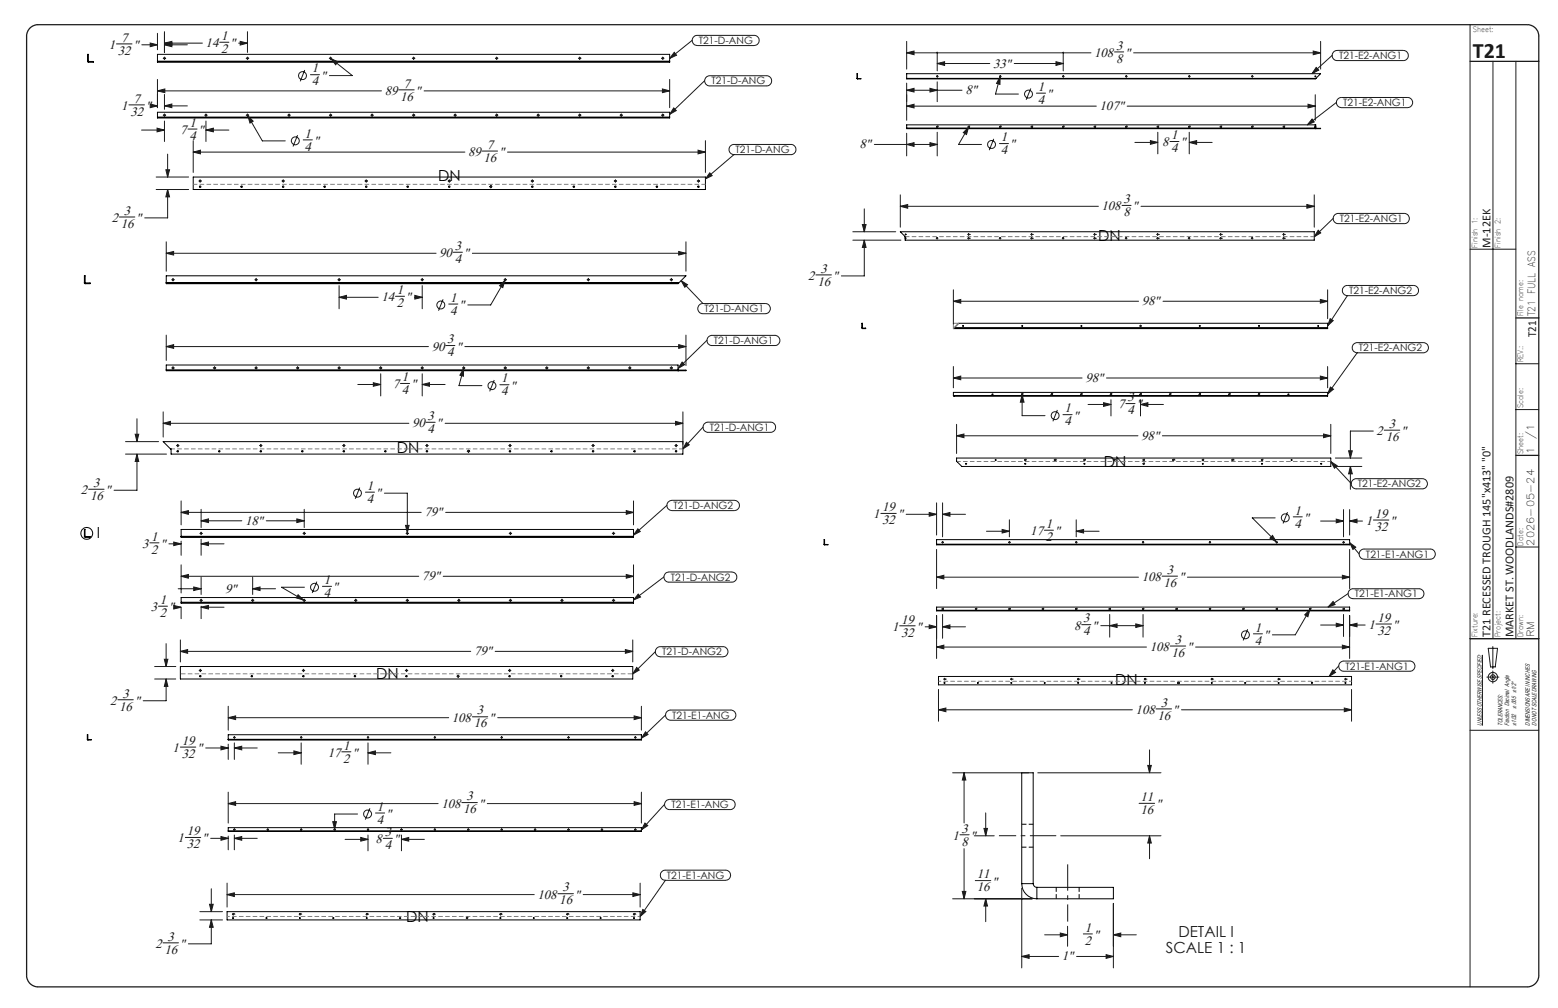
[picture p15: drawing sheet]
<svg xmlns="http://www.w3.org/2000/svg" width="432mm" height="279mm" viewBox="0 0 432 279" stroke-linecap="round" stroke-linejoin="round" font-family="sans-serif">
<defs><g id="words">
<text font-size="6.1" fill="#191924" x="408.2" y="16.1">T21</text>
<g font-size="4.2">
<text x="121.4" y="50.2">DN</text>
<text x="304.3" y="66.7">DN</text>
<text x="110" y="125.5">DN</text>
<text x="305.9" y="129.5">DN</text>
<text x="26.9" y="149.1">I</text>
<text x="104.3" y="188.2">DN</text>
<text x="309.1" y="189.8">DN</text>
<text x="112.6" y="255.6">DN</text>
</g>
<g font-size="4.2" fill="#191924">
<text x="326.6" y="259.9">DETAIL I</text>
<text x="323.1" y="264">SCALE 1 : 1</text>
</g>
<g font-size="3.7" fill="#191924">
<text x="33.6" y="11.5">7</text>
<text x="61.3" y="11.1">1</text>
<text x="30.1" y="13.5">1</text>
<text x="32.7" y="15.1">32</text>
<text x="37" y="13.5">&quot;</text>
<text x="57" y="13.1">14</text>
<text x="61.3" y="14.7">2</text>
<text x="63.8" y="13.1">&quot;</text>
<text x="303.3" y="15.8">108</text>
<text x="309.3" y="13.8">3</text>
<text x="309.3" y="17.4">8</text>
<text x="311.8" y="15.8">&quot;</text>
<text x="86.4" y="23.7">4</text>
<text x="86.4" y="20.1">1</text>
<text x="89" y="22.1">&quot;</text>
<text x="275.2" y="18.7">33&quot;</text>
<text x="37" y="28.4">7</text>
<text x="106.6" y="26.3">89</text>
<text x="110.9" y="27.9">16</text>
<text x="111.8" y="24.3">7</text>
<text x="115.2" y="26.3">&quot;</text>
<text x="267.5" y="26.1">8&quot;</text>
<text x="287.6" y="28.8">4</text>
<text x="287.6" y="25.2">1</text>
<text x="290.2" y="27.2">&quot;</text>
<text x="33.6" y="30.4">1</text>
<text x="36.1" y="32.1">32</text>
<text x="40.4" y="30.4">&quot;</text>
<text x="52.5" y="35.2">1</text>
<text x="304.7" y="30.5">107&quot;</text>
<text x="50" y="37.2">7</text>
<text x="52.5" y="38.8">4</text>
<text x="55" y="37.2">&quot;</text>
<text x="84.4" y="41.7">4</text>
<text x="84.4" y="38.1">1</text>
<text x="87" y="40.1">&quot;</text>
<text x="134.9" y="41.2">7</text>
<text x="238.2" y="41.2">8&quot;</text>
<text x="277.4" y="39.2">1</text>
<text x="279.9" y="41.2">&quot;</text>
<text x="322.1" y="40.6">8</text>
<text x="324.6" y="38.6">1</text>
<text x="327.2" y="40.6">&quot;</text>
<text x="129.7" y="43.2">89</text>
<text x="134" y="44.9">16</text>
<text x="138.3" y="43.2">&quot;</text>
<text x="277.4" y="42.8">4</text>
<text x="324.6" y="42.2">4</text>
<text x="34.4" y="59.5">3</text>
<text x="305.3" y="58.3">108</text>
<text x="311.4" y="59.9">8</text>
<text x="311.4" y="56.3">3</text>
<text x="313.9" y="58.3">&quot;</text>
<text x="31" y="61.5">2</text>
<text x="33.5" y="63.1">16</text>
<text x="37.8" y="61.5">&quot;</text>
<text x="121.7" y="71.3">90</text>
<text x="126" y="69.3">3</text>
<text x="128.6" y="71.3">&quot;</text>
<text x="126" y="72.9">4</text>
<text x="224" y="77.6">2</text>
<text x="227.4" y="75.6">3</text>
<text x="230.8" y="77.6">&quot;</text>
<text x="105.7" y="83.5">14</text>
<text x="110" y="81.5">1</text>
<text x="112.5" y="83.5">&quot;</text>
<text x="124.8" y="83.6">1</text>
<text x="226.5" y="79.2">16</text>
<text x="110" y="85.1">2</text>
<text x="124.8" y="87.3">4</text>
<text x="127.3" y="85.6">&quot;</text>
<text x="316.5" y="84.6">98&quot;</text>
<text x="123.9" y="95.2">3</text>
<text x="119.7" y="97.2">90</text>
<text x="123.9" y="98.8">4</text>
<text x="126.5" y="97.2">&quot;</text>
<text x="108.9" y="107.7">7</text>
<text x="111.4" y="105.7">1</text>
<text x="113.9" y="107.7">&quot;</text>
<text x="138.9" y="106">1</text>
<text x="141.5" y="108">&quot;</text>
<text x="300.8" y="105.9">98&quot;</text>
<text x="111.4" y="109.3">4</text>
<text x="138.9" y="109.6">4</text>
<text x="309.9" y="113.2">7</text>
<text x="312.4" y="111.2">3</text>
<text x="315" y="113.2">&quot;</text>
<text x="114.2" y="118.4">90</text>
<text x="118.5" y="116.4">3</text>
<text x="121" y="118.4">&quot;</text>
<text x="295" y="117.9">4</text>
<text x="295" y="114.3">1</text>
<text x="297.5" y="116.3">&quot;</text>
<text x="312.4" y="114.8">4</text>
<text x="384.9" y="118.6">3</text>
<text x="118.5" y="120">4</text>
<text x="316.3" y="121.9">98&quot;</text>
<text x="381.5" y="120.6">2</text>
<text x="384" y="122.2">16</text>
<text x="388.3" y="120.6">&quot;</text>
<text x="22.4" y="137">2</text>
<text x="25.9" y="135">3</text>
<text x="29.3" y="137">&quot;</text>
<text x="101.7" y="135.8">1</text>
<text x="104.2" y="137.8">&quot;</text>
<text x="25" y="138.6">16</text>
<text x="101.7" y="139.4">4</text>
<text x="117.6" y="143.1">79&quot;</text>
<text x="242" y="143.7">1</text>
<text x="244.5" y="141.7">19</text>
<text x="248.8" y="143.7">&quot;</text>
<text x="358.8" y="142.6">1</text>
<text x="381" y="143.5">19</text>
<text x="41.9" y="149.8">1</text>
<text x="67.9" y="145.4">18&quot;</text>
<text x="244.5" y="145.3">32</text>
<text x="285.5" y="148.4">17</text>
<text x="289.8" y="146.4">1</text>
<text x="289.8" y="150">2</text>
<text x="292.4" y="148.4">&quot;</text>
<text x="358.8" y="146.2">4</text>
<text x="361.3" y="144.6">&quot;</text>
<text x="378.5" y="145.5">1</text>
<text x="381" y="147.1">32</text>
<text x="385.3" y="145.5">&quot;</text>
<text x="39.4" y="151.8">3</text>
<text x="41.9" y="153.5">2</text>
<text x="44.5" y="151.8">&quot;</text>
<text x="89.8" y="161.9">1</text>
<text x="117" y="160.8">79&quot;</text>
<text x="316.4" y="161.1">108</text>
<text x="323.4" y="159.1">3</text>
<text x="326.8" y="161.1">&quot;</text>
<text x="44.3" y="167.4">1</text>
<text x="62.4" y="164.3">9&quot;</text>
<text x="89.8" y="165.5">4</text>
<text x="92.3" y="163.9">&quot;</text>
<text x="322.5" y="162.7">16</text>
<text x="41.8" y="169.4">3</text>
<text x="44.3" y="171">2</text>
<text x="46.8" y="169.4">&quot;</text>
<text x="249.8" y="172.8">19</text>
<text x="300.2" y="172.5">3</text>
<text x="381.8" y="172.4">19</text>
<text x="247.2" y="174.8">1</text>
<text x="249.8" y="176.4">32</text>
<text x="254" y="174.8">&quot;</text>
<text x="297.7" y="174.5">8</text>
<text x="300.2" y="176.1">4</text>
<text x="302.7" y="174.5">&quot;</text>
<text x="325.6" y="178.5">3</text>
<text x="347.8" y="178.7">4</text>
<text x="347.8" y="175.1">1</text>
<text x="350.3" y="177.1">&quot;</text>
<text x="379.2" y="174.3">1</text>
<text x="381.8" y="176">32</text>
<text x="386.1" y="174.3">&quot;</text>
<text x="131.4" y="181.7">79&quot;</text>
<text x="318.7" y="180.4">108</text>
<text x="324.7" y="182.1">16</text>
<text x="329" y="180.4">&quot;</text>
<text x="30.5" y="195.3">2</text>
<text x="33.1" y="196.9">16</text>
<text x="33.9" y="193.3">3</text>
<text x="37.3" y="195.3">&quot;</text>
<text x="314.7" y="197.9">108</text>
<text x="321.7" y="195.9">3</text>
<text x="325.1" y="197.9">&quot;</text>
<text x="125.2" y="200">108</text>
<text x="131.3" y="201.6">16</text>
<text x="132.2" y="198">3</text>
<text x="135.6" y="200">&quot;</text>
<text x="320.8" y="199.5">16</text>
<text x="47.8" y="208.4">1</text>
<text x="50.4" y="206.5">19</text>
<text x="54.7" y="208.4">&quot;</text>
<text x="90.8" y="209.8">17</text>
<text x="95.1" y="207.8">1</text>
<text x="97.7" y="209.8">&quot;</text>
<text x="50.4" y="210.1">32</text>
<text x="95.1" y="211.4">2</text>
<text x="129.3" y="221.8">3</text>
<text x="104.5" y="224.7">1</text>
<text x="107" y="226.7">&quot;</text>
<text x="122.3" y="223.8">108</text>
<text x="128.4" y="225.4">16</text>
<text x="132.7" y="223.8">&quot;</text>
<text x="316.1" y="225.6">16</text>
<text x="316.1" y="222">11</text>
<text x="320.4" y="224">&quot;</text>
<text x="49.2" y="233.5">1</text>
<text x="51.8" y="231.5">19</text>
<text x="56" y="233.5">&quot;</text>
<text x="104.1" y="233.7">8</text>
<text x="104.5" y="228.3">4</text>
<text x="106.6" y="231.7">3</text>
<text x="109.2" y="233.7">&quot;</text>
<text x="263.9" y="232.8">1</text>
<text x="266.5" y="230.8">3</text>
<text x="269" y="232.8">&quot;</text>
<text x="51.8" y="235.1">32</text>
<text x="106.6" y="235.4">4</text>
<text x="266.5" y="234.4">8</text>
<text x="270.7" y="243.5">11</text>
<text x="275" y="245.5">&quot;</text>
<text x="149" y="249.1">108</text>
<text x="155" y="250.7">16</text>
<text x="155.9" y="247.1">3</text>
<text x="159.3" y="249.1">&quot;</text>
<text x="270.7" y="247.1">16</text>
<text x="43.1" y="262.7">2</text>
<text x="46.5" y="260.7">3</text>
<text x="49.9" y="262.7">&quot;</text>
<text x="300.6" y="261.8">2</text>
<text x="300.6" y="258.2">1</text>
<text x="303.2" y="260.2">&quot;</text>
<text x="45.6" y="264.3">16</text>
<text x="294.3" y="266.2">1&quot;</text>
</g>
<g font-size="3.4" fill="#191924">
<text x="413.1" y="68.7" transform="rotate(-90 413.1 68.7)">M-12EK</text>
<text x="425.7" y="93.4" transform="rotate(-90 425.7 93.4)">T21</text>
<text x="413.1" y="176.6" transform="rotate(-90 413.1 176.6)">T21 RECESSED TROUGH 145&quot;x413&quot; &quot;0&quot;</text>
<text x="419.4" y="176.6" transform="rotate(-90 419.4 176.6)">MARKET ST. WOODLANDS#2809</text>
</g>
<g font-size="2.8" fill="#191924">
<text x="193.7" y="12.1">T21-D-ANG</text>
<text x="371.1" y="16.4">T21-E2-ANG1</text>
<text x="197.2" y="23.4">T21-D-ANG</text>
<text x="372.3" y="29.4">T21-E2-ANG1</text>
<text x="203.9" y="42.4">T21-D-ANG</text>
<text x="371.3" y="61.6">T21-E2-ANG1</text>
<text x="373.9" y="81.5">T21-E2-ANG2</text>
<text x="195.2" y="86.5">T21-D-ANG1</text>
<text x="425.5" y="87.7" transform="rotate(-90 425.5 87.7)">T21 FULL ASS</text>
<text x="197.9" y="95.3">T21-D-ANG1</text>
<text x="376.6" y="97.4">T21-E2-ANG2</text>
<text x="196.7" y="119.4">T21-D-ANG1</text>
<text x="425.2" y="125.8" transform="rotate(-90 425.2 125.8)">1</text>
<text x="425.2" y="121.7" transform="rotate(-90 425.2 121.7)">/1</text>
<text x="376.3" y="135">T21-E2-ANG2</text>
<text x="186.7" y="141.1">T21-D-ANG2</text>
<text x="378.6" y="154.5">T21-E1-ANG1</text>
<text x="425.2" y="151.2" transform="rotate(-90 425.2 151.2)">2026-05-24</text>
<text x="185.9" y="161">T21-D-ANG2</text>
<text x="375.5" y="165.5">T21-E1-ANG1</text>
<text x="425.2" y="176.6" transform="rotate(-90 425.2 176.6)">RM</text>
<text x="183.5" y="181.6">T21-D-ANG2</text>
<text x="372.9" y="185.6">T21-E1-ANG1</text>
<text x="186.3" y="199.2">T21-E1-ANG</text>
<text x="186.1" y="224.1">T21-E1-ANG</text>
<text x="184.8" y="243.7">T21-E1-ANG</text>
</g>
<g font-size="2.1" fill="#191924">
<text x="408.2" y="8.9">Sheet:</text>
<text x="409.5" y="68.7" transform="rotate(-90 409.5 68.7)">Finish 1:</text>
<text x="415.8" y="68.7" transform="rotate(-90 415.8 68.7)">Finish 2:</text>
<text x="422.2" y="87.7" transform="rotate(-90 422.2 87.7)">File name:</text>
<text x="422.2" y="100.4" transform="rotate(-90 422.2 100.4)">REV.:</text>
<text x="422.2" y="113.1" transform="rotate(-90 422.2 113.1)">Scale:</text>
<text x="422.2" y="125.8" transform="rotate(-90 422.2 125.8)">Sheet:</text>
<text x="422.2" y="151.2" transform="rotate(-90 422.2 151.2)">Date:</text>
<text x="409.5" y="176.6" transform="rotate(-90 409.5 176.6)">Fixture:</text>
<text x="415.8" y="176.6" transform="rotate(-90 415.8 176.6)">Project:</text>
<text x="422.2" y="176.6" transform="rotate(-90 422.2 176.6)">Drawn:</text>
</g>
<g font-size="1.7" fill="#191924">
<text x="420.2" y="196.6" transform="rotate(-90 420.2 196.6)">± .005 ±1/2°</text>
<text x="410.7" y="201.1" transform="rotate(-90 410.7 201.1)">UNLESS OTHERWISE SPECIFIED:</text>
<text x="416.4" y="201.1" transform="rotate(-90 416.4 201.1)">TOLERANCES:</text>
<text x="418.3" y="201.1" transform="rotate(-90 418.3 201.1)">Fraction Decimal Angle</text>
<text x="420.2" y="201.1" transform="rotate(-90 420.2 201.1)">±1/32</text>
<text x="424" y="201.1" transform="rotate(-90 424 201.1)">DIMENSIONS ARE IN INCHES</text>
<text x="425.9" y="201.1" transform="rotate(-90 425.9 201.1)">DO NOT SCALE DRAWING</text>
</g>
</g></defs>
<g fill="none" stroke="#191924" stroke-width=".28">
<path d="M32.3 12.2h4.3M39.3 12.4h4.3M41.6 11.9l2 .5-2 .5zM43.6 9.2v4.6M45.2 16.2h.1M45.4 16.2h.3M45.6 12l2-.5v1zM45.6 12.4l2-.5v1zM45.6 8.8v5.7M45.6 15.8h.1M45.6 16v.3M45.6 16.5h.1"/>
<path d="M45.6 12h10.5M45.6 12.4h6.3M45.9 16.2h.1M60.9 11.7h2.5M66.1 12h2.5M66.6 11.5l2 .5-2 .5zM68.2 16.2h.1M68.4 16.2h.4M68.6 8.8v5.7M68.6 15.8h.1M68.6 16v.3M68.6 16.5h.1"/>
<path d="M68.9 16.2h.1M84.5 19.4l-1.3 3.1M91.3 16.2h.1M91.4 16.2h.4M91.6 15.8h.1M91.6 16v.3M91.6 16.5h.1M91.8 16.3l1.9 .8-.7 .9zM91.8 16.3l5.8 4.7h-6.3M91.9 16.2h.1M114.3 16.2h.1M114.5 16.2h.3"/>
<path d="M114.6 15.8h.1M114.6 16v.3M114.6 16.5h.1M114.9 16.2h.1M137.3 16.2h.1M137.5 16.2h.3M137.7 15.8h.1M137.7 16v.3M137.7 16.5h.1M138 16.2h.1M160.3 16.2h.1M160.5 16.2h.3"/>
<path d="M160.7 15.8h.1M160.7 16v.3M160.7 16.5h.1M161 16.2h.1M183.3 16.2h.1M183.5 16.2h.3M183.7 15.8h.1M183.7 16v.3M183.7 16.5h.1M184 16.2h.1M186.9 14.5l.6 .8-1.9 .9zM191.8 11.2l-6.2 5"/>
<path d="M192.2 10.3l.9-.5h15.9a1.41 1.41 0 0 1 1.4 1.4 1.41 1.41 0 0 1-1.4 1.4h-15.7a1.44 1.44 0 0 1-1.3-.8 1.44 1.44 0 0 1 .2-1.5zM251.3 14.6l2-.5v1.1zM251.3 11.5v7.7M251.3 14.6h51.1M259.8 17.6l2-.5v1zM259.8 14.4v5.2M259.8 17.6h14.5M281.1 17.6h13.6M292.7 17.1l2 .5-2 .5zM294.7 14.4v5.2M308.9 14.4h2.5M314.2 14.6h51.8"/>
<path d="M364 14.1l2 .5-2 .6zM364.8 18.7l.7 .7-1.9 1zM366 11.5v7.7M369.2 15.3l-5.6 5.1M369.7 14.3l.9-.3h18.3a1.41 1.41 0 0 1 1.4 1.4 1.41 1.41 0 0 1-1.4 1.4h-18.3a1.4 1.4 0 0 1-1.3-.9 1.4 1.4 0 0 1 .4-1.6zM407.4 6.8v266.7M413.8 17v160M420.1 17v160M35.7 29.1h4.3M39.2 36.1h6.4M41.6 28.8l2 .6-2 .4zM42.8 29.4h.8"/>
<path d="M43.5 35.5l2.1 .6-2.1 .4zM43.6 25.2l2.1-.5v1zM43.6 22v7.8M43.6 25.2h62.1M45.2 31.9h.1M45.4 31.9h.3M45.6 29.4l2-.6v1zM45.6 26.2v4.1M45.6 31.6h.1M45.6 31.8v.3M45.6 32.2v.1M45.6 33.5v5.7"/>
<path d="M45.6 29.4h6.3M45.9 31.9h.1M52.1 35.8h2.5M53.6 39v8.8M56.7 31.9h.1M56.9 31.9h.4M57.1 36.1l2-.6v1zM57.1 31.6h.1M57.1 31.8v.3M57.1 32.2v.1M57.1 33.5v5.7M57.1 36.1h6.3"/>
<path d="M57.4 31.9h.1M68.2 31.9h.1M68.4 31.9h.4M68.6 31.6h.1M68.6 31.8v.3M68.6 32.2v.1M68.7 32.1l1.5 1.5-.9 .5zM68.7 32.1l4 7h6.4M68.9 31.9h.1M79.8 31.9h.1M79.9 31.9h.4M80.1 31.6h.1"/>
<path d="M80.1 31.8v.3M80.1 32.2v.1M80.4 31.9h.1M82.5 37.5l-1.3 3.1M84 38.8h2.6M86 20.7h2.5M91.3 31.9h.1M91.4 31.9h.4M91.6 31.6h.1M91.6 31.8v.3M91.6 32.2v.1M91.9 31.9h.1"/>
<path d="M102.8 31.9h.1M103 31.9h.3M103.1 31.6h.1M103.1 31.8v.3M103.1 32.2v.1M103.4 31.9h.1M110.5 24.9h4.3M114.3 31.9h.1M114.5 31.9h.3M114.6 31.6h.1M114.6 31.8v.3M114.6 32.2v.1"/>
<path d="M114.9 31.9h.1M117.5 25.2h68.1M125.8 31.9h.1M126 31.9h.3M126.2 31.6h.1M126.2 31.8v.3M126.2 32.2v.1M126.5 31.9h.1M137.3 31.9h.1M137.5 31.9h.3M137.7 31.6h.1M137.7 31.8v.3"/>
<path d="M137.7 32.2v.1M138 31.9h.1M148.8 31.9h.1M149 31.9h.3M149.2 31.6h.1M149.2 31.8v.3M149.2 32.2v.1M149.5 31.9h.1M160.3 31.9h.1M160.5 31.9h.3M160.7 31.6h.1M160.7 31.8v.3"/>
<path d="M160.7 32.2v.1M161 31.9h.1M171.8 31.9h.1M172 31.9h.3M172.2 31.6h.1M172.2 31.8v.3M172.2 32.2v.1M172.5 31.9h.1M183.3 31.9h.1M183.5 31.9h.3M183.6 24.7l2 .5-2 .5zM183.7 31.6h.1"/>
<path d="M183.7 31.8v.3M183.7 32.2v.1M184 31.9h.1M185.6 22v7.8M186.7 29.9l.7 .8-1.8 1zM195.3 22.4l-9.7 9.3M195.5 39v8.8M195.5 21.6l1-.6h15.9a1.41 1.41 0 0 1 1.5 1.4 1.41 1.41 0 0 1-1.5 1.4h-15.7a1.42 1.42 0 0 1-1.2-2.2zM251.3 25l2-.5v1zM251.3 29.4l2-.5v1zM251.3 23v10.3M251.3 36.9v6.3"/>
<path d="M251.3 25h15.3M251.3 29.4h52.5M257.7 24.5l2.1 .5-2.1 .5zM257.7 39.5l2.1 .5-2.1 .6zM259.5 21.2h.1M259.5 35.1h.1M259.6 21.2h.3M259.6 35.1h.3M259.8 34.9h.1M259.8 20.9v.1M259.8 21.1v.2M259.8 21.4h.1"/>
<path d="M259.8 22.7v5.5M259.8 35v.2M259.8 35.3v.1M259.8 36.7v6.5M260 21.2h.1M260 35.1h.1M268.3 35.1h.1M268.4 35.1h.2M268.4 35.3l-.5 2-.9-.5zM268.4 35.3l-2.7 4.7h6.3M268.5 34.9h.1M268.5 35v.2"/>
<path d="M268.5 35.3v.1M268.7 35.1h.1M275.4 38.5l-1.2 3.1M277 21.2h.1M277 35.1h.1M277 39.8h2.5M277.1 21.2h.2M277.1 35.1h.2M277.2 21.3l-.1 2.1-.9-.3zM277.2 21.3l-1.3 4.8h6.4M277.2 34.9h.1M277.2 20.9v.1"/>
<path d="M277.2 21.1v.2M277.2 21.4h.1M277.2 35v.2M277.2 35.3v.1M277.4 21.2h.1M277.4 35.1h.1M285.7 24.5l-1.3 3.2M285.7 35.1h.1M285.9 35.1h.2M286 34.9h.1M286 35v.2M286 35.3v.1"/>
<path d="M286.2 35.1h.1M287.2 25.8h2.6M294.5 21.2h.1M294.5 35.1h.1M294.6 21.2h.2M294.6 35.1h.2M294.7 34.9h.1M294.7 20.9v.1M294.7 21.1v.2M294.7 21.4h.1M294.7 35v.2M294.7 35.3v.1"/>
<path d="M294.9 21.2h.1M294.9 35.1h.1M303.2 35.1h.1M303.3 35.1h.2M303.4 34.9h.1M303.4 35v.2M303.4 35.3v.1M303.6 35.1h.1M311.9 21.2h.1M311.9 35.1h.1M312 21.2h.2M312 35.1h.2"/>
<path d="M312.1 34.9h.1M312.1 20.9v.1M312.1 21.1v.2M312.1 21.4h.1M312.1 35v.2M312.1 35.3v.1M312.3 21.2h.1M312.3 35.1h.1M312.4 29.4h52.1M314.5 39.5h6.4M318.8 39l2.1 .5-2.1 .5zM320.6 35.1h.1"/>
<path d="M320.8 35.1h.2M320.9 34.9h.1M320.9 35v.2M320.9 35.3v.1M320.9 36.7v6M321.1 35.1h.1M324.2 39.2h2.5M329.4 21.2h.1M329.4 35.1h.1M329.5 21.2h.2M329.5 35.1h.2M329.6 39.5l2-.5v1z"/>
<path d="M329.6 34.9h.1M329.6 20.9v.1M329.6 21.1v.2M329.6 21.4h.1M329.6 35v.2M329.6 35.3v.1M329.6 36.7v6M329.6 39.5h6.4M329.8 21.2h.1M329.8 35.1h.1M338.1 35.1h.1M338.2 35.1h.3"/>
<path d="M338.3 34.9h.1M338.3 35v.2M338.3 35.3v.1M338.6 35.1h.1M346.9 21.2h.1M346.9 35.1h.1M347 21.2h.2M347 35.1h.2M347.1 34.9h.1M347.1 20.9v.1M347.1 21.1v.2M347.1 21.4h.1"/>
<path d="M347.1 35v.2M347.1 35.3v.1M347.3 21.2h.1M347.3 35.1h.1M355.6 35.1h.1M355.7 35.1h.2M355.8 34.9h.1M355.8 35v.2M355.8 35.3v.1M356 35.1h.1M362.5 28.9l2 .5-2 .5zM363.6 33l.6 .8-1.9 .8z"/>
<path d="M364.5 26.2v7.1M370.4 28.4l-8.1 6.2M370.7 27.5l1-.5h18.4a1.41 1.41 0 0 1 1.4 1.4 1.41 1.41 0 0 1-1.4 1.4h-18.3a1.44 1.44 0 0 1-1.3-.8 1.44 1.44 0 0 1 .2-1.5zM43.3 49.1h9M43.3 52.5h9M46 47.1h1l-.5 2zM46.5 52.5l.5 2.1h-1zM46.5 52.5v7.9h-6.4M46.5 42.7v6.4M53.6 42.2l2-.6v1.1zM53.6 42.2h75.2M55.1 50.2h.1"/>
<path d="M55.3 50.2h.3M55.5 49.8h.1M55.5 50v.3M55.5 50.5h.1M55.8 50.2h.1M78.1 50.2h.1M78.3 50.2h.3M78.5 49.8h.1M78.5 50v.3M78.5 50.5h.1M78.8 50.2h.1M101.1 50.2h.1"/>
<path d="M101.4 50.2h.3M101.5 49.8h.1M101.5 50v.3M101.5 50.5h.1M101.8 50.2h.1M124.2 50.2h.1M124.4 50.2h.3M124.5 49.8h.1M124.5 50v.3M124.5 50.5h.1M124.8 50.2h.1M133.6 41.9h4.3"/>
<path d="M135.7 51.8h.1M135.9 51.8h.3M136 51.4h.1M136 51.6v.3M136 52.1h.1M136.3 51.8h.1M140.7 42.2h54.8M147.2 50.2h.1M147.4 50.2h.3M147.5 49.8h.1M147.5 50v.3M147.5 50.5h.1"/>
<path d="M147.8 50.2h.1M170.2 50.2h.1M170.4 50.2h.3M170.6 49.8h.1M170.6 50v.3M170.6 50.5h.1M170.9 50.2h.1M193.2 50.2h.1M193.4 50.2h.3M193.5 41.6l2 .6-2 .5zM193.6 49.8h.1M193.6 50v.3"/>
<path d="M193.6 50.5h.1M193.9 50.2h.1M196.7 47.9l.7 .8-1.9 .9zM202.4 40.5l.9-.5h15.9a1.41 1.41 0 0 1 1.4 1.5 1.41 1.41 0 0 1-1.4 1.4h-15.8a1.44 1.44 0 0 1-1.2-.9 1.44 1.44 0 0 1 .2-1.5zM203.4 42.8l-7.9 6.8M239.5 57.9v6.3M242.3 40h17.5M249.5 57.2l2.1-.5v1zM249.5 54v9M249.5 57.2h54.9M251.3 40l2-.5v1.1zM311 56.9h2.5"/>
<path d="M316.2 57.2h48M362.2 56.7l2 .5-2 .5zM364.2 54v9M370 59.5l.7-.3h18.5a1.41 1.41 0 0 1 1.4 1.4 1.41 1.41 0 0 1-1.4 1.4h-18.3a1.41 1.41 0 0 1-1.3-.9 1.41 1.41 0 0 1 .4-1.6zM33.1 60.1h4.3M46.1 70.2l2-.5v1zM46.1 67v8.2M46.1 70.2h74.8M47.6 77.5h.1M47.8 77.5h.3M47.9 77.2h.1M47.9 77.4v.3"/>
<path d="M47.9 77.9h.1M48.3 77.5h.1M70.6 77.5h.1M70.8 77.5h.3M71 77.2h.1M71 77.4v.3M71 77.9h.1M71.3 77.5h.1M93.6 77.5h.1M93.8 77.5h.4M94 77.2h.1M94 77.4v.3"/>
<path d="M94 77.9h.1M94 79.2v6.4M94.3 77.5h.1M116.7 77.5h.1M116.8 77.5h.4M117 77.2h.1M117 77.4v.3M117 77.9h.1M117 79.2v6.4M117.3 77.5h.1M125.6 69.9h2.6M130.9 70.2h59.2"/>
<path d="M139.7 77.5h.1M139.9 77.5h.3M139.9 77.7l-.6 2-.8-.5zM139.9 77.7l-3.9 6.8h-6.4M140 77.2h.1M140 77.4v.3M140 77.9h.1M140.3 77.5h.1M162.7 77.5h.1M162.9 77.5h.3M163.1 77.2h.1M163.1 77.4v.3"/>
<path d="M163.1 77.9h.1M163.4 77.5h.1M185.7 77.5h.1M185.9 77.5h.3M186.1 77.2h.1M186.1 77.4v.3M186.1 77.9h.1M186.4 77.5h.1M188.1 69.7l2 .5-2 .5zM188.8 77.8l1.7 1.1-.7 .7zM188.8 77.8l6 6.3M190.1 67v8.2"/>
<path d="M226.1 76.2h4.3M236.4 66.6h13.3M236.4 64.2h11.8M239 62.2h1l-.5 2zM239.5 66.6l.5 2h-1zM239.5 66.6v9.9h-6.3M259.5 66h.1M259.6 66h.2M259.7 65.8h.1M259.7 65.9v.2M259.7 66.3h.1M259.9 66h.1"/>
<path d="M268.2 66h.1M268.2 65h.1M268.4 66h.2M268.4 65h.2M268.5 64.7v.1M268.5 64.9v.2M268.5 65.2h.1M268.5 65.8h.1M268.5 65.9v.2M268.5 66.3h.1M268.7 66h.1M268.7 65h.1"/>
<path d="M276.9 66h.1M277.1 66h.2M277.2 65.8h.1M277.2 65.9v.2M277.2 66.3h.1M277.4 66h.1M285.7 66h.1M285.7 65h.1M285.8 66h.2M285.8 65h.2M285.9 64.7v.1M285.9 64.9v.2"/>
<path d="M285.9 65.2h.1M285.9 65.8h.1M285.9 65.9v.2M285.9 66.3h.1M286.1 66h.1M286.1 65h.1M294.4 66h.1M294.5 66h.2M294.6 65.8h.1M294.6 65.9v.2M294.6 66.3h.1M294.9 66h.1"/>
<path d="M303.1 66h.1M303.1 65h.1M303.3 66h.2M303.3 65h.2M303.4 64.7v.1M303.4 64.9v.2M303.4 65.2h.1M303.4 65.8h.1M303.4 65.9v.2M303.4 66.3h.1M303.6 66h.1M303.6 65h.1"/>
<path d="M311.9 66h.1M312 66h.2M312.1 65.8h.1M312.1 65.9v.2M312.1 66.3h.1M312.3 66h.1M320.6 66h.1M320.6 65h.1M320.7 66h.3M320.7 65h.3M320.9 64.7v.1M320.9 64.9v.2"/>
<path d="M320.9 65.2h.1M320.9 65.8h.1M320.9 65.9v.2M320.9 66.3h.1M321.1 66h.1M321.1 65h.1M329.3 66h.1M329.5 66h.2M329.6 65.8h.1M329.6 65.9v.2M329.6 66.3h.1M329.8 66h.1"/>
<path d="M338.1 66h.1M338.1 65h.1M338.2 66h.2M338.2 65h.2M338.3 64.7v.1M338.3 64.9v.2M338.3 65.2h.1M338.3 65.8h.1M338.3 65.9v.2M338.3 66.3h.1M338.5 66h.1M338.5 65h.1"/>
<path d="M346.8 66h.1M346.9 66h.2M347 65.8h.1M347 65.9v.2M347 66.3h.1M347.2 66h.1M355.5 66h.1M355.5 65h.1M355.7 66h.2M355.7 65h.2M355.8 64.7v.1M355.8 64.9v.2"/>
<path d="M355.8 65.2h.1M355.8 65.8h.1M355.8 65.9v.2M355.8 66.3h.1M356 66h.1M356 65h.1M365.3 63.8l.7 .8-1.8 1zM369.5 60.5l-5.3 5.1M372.4 79.6l.9-.5h18.4a1.41 1.41 0 0 1 1.4 1.4 1.41 1.41 0 0 1-1.4 1.5h-18.2a1.42 1.42 0 0 1-1.3-.9 1.42 1.42 0 0 1 .2-1.5zM407.4 69.1h12.7M46.1 96.1l2-.6v1.1zM46.1 92.9v7"/>
<path d="M46.1 96.1h72.6M94 82.4l2-.5v1zM94 82.4h10.8M109.6 82.1h2.5M114.9 82.4h2.1M115 81.9l2 .5-2 .5zM122.8 83l-1.3 3.1M123.5 95.8h2.6M124.4 84.3h2.5M128.8 96.1h61.3M188.1 95.5l2 .6-2 .5zM190.1 92.9v8.4"/>
<path d="M193.7 84.6l.9-.5h17.5a1.41 1.41 0 0 1 1.4 1.4 1.41 1.41 0 0 1-1.4 1.5h-17.3a1.44 1.44 0 0 1-1.3-.9 1.44 1.44 0 0 1 .2-1.5zM195.9 94.3l-8 7.8M196.2 93.6l1-.6h17.5a1.41 1.41 0 0 1 1.4 1.4 1.41 1.41 0 0 1-1.4 1.4h-17.4a1.42 1.42 0 0 1-1.1-2.2zM264.2 83.5l2.1-.5v1zM264.2 80.3v9.5M264.2 83.5h51.4M315.9 90.3h.1M316 90.3h.2M316.1 90.1h.1M316.1 90.2v.3M316.1 90.6h.1M316.3 90.3h.1"/>
<path d="M322.3 83.5h45.6M365.9 83l2 .5-2 .5zM367.9 80.3v8M368.7 88.3l.8 .6-1.6 1.4zM373.5 81.9l-5.6 8.4M375.1 95.4l.9-.4h18.5a1.41 1.41 0 0 1 1.4 1.4 1.41 1.41 0 0 1-1.4 1.4h-18.3a1.43 1.43 0 0 1-1.3-.9 1.43 1.43 0 0 1 .2-1.5zM376.2 97.8l-8.3 11.4M38 116.1v6.3M45.2 117.3l2-.5v1zM45.2 114.2v6.9M45.2 117.3h68.1M47.6 102h.1"/>
<path d="M47.8 102h.3M47.9 101.6v.1M47.9 101.8v.3M47.9 102.3h.1M48.3 102h.1M59.1 102h.1M59.3 102h.3M59.5 101.6v.1M59.5 101.8v.3M59.5 102.3h.1M59.8 102h.1M70.6 102h.1"/>
<path d="M70.8 102h.3M71 101.6v.1M71 101.8v.3M71 102.3h.1M71.3 102h.1M82.1 102h.1M82.3 102h.4M82.5 101.6v.1M82.5 101.8v.3M82.5 102.3h.1M82.8 102h.1M93.6 102h.1"/>
<path d="M93.8 102h.4M94 101.6v.1M94 101.8v.3M94 102.3h.1M94.3 102h.1M99.2 106.6h6.3M103.5 106.1l2 .5-2 .5zM105.1 102h.1M105.3 102h.4M105.5 101.6v.1M105.5 101.8v.3M105.5 102.3h.1"/>
<path d="M105.5 103.6v6.1M105.8 102h.1M111 106.3h2.5M116.7 102h.1M116.8 102h.4M117 106.6l2-.5v1zM117 101.6v.1M117 101.8v.3M117 102.3h.1M117 103.6v6.1M117 106.6h6.4M117.3 102h.1"/>
<path d="M118.1 117.1h2.5M123.4 117.3h65.9M128.2 102h.1M128.4 102h.3M128.5 102.2l-.1 2.1-.9-.3zM128.5 102.2l-1.3 4.7h6.4M128.5 101.6v.1M128.5 101.8v.3M128.5 102.3h.1M128.8 102h.1M137 105.3l-1.3 3.2M138.5 106.6h2.6"/>
<path d="M139.7 102h.1M139.9 102h.3M140 101.6v.1M140 101.8v.3M140 102.3h.1M140.3 102h.1M151.2 102h.1M151.4 102h.3M151.6 101.6v.1M151.6 101.8v.3M151.6 102.3h.1M151.9 102h.1"/>
<path d="M162.7 102h.1M162.9 102h.3M163.1 101.6v.1M163.1 101.8v.3M163.1 102.3h.1M163.4 102h.1M174.2 102h.1M174.4 102h.3M174.6 101.6v.1M174.6 101.8v.3M174.6 102.3h.1M174.9 102h.1"/>
<path d="M185.7 102h.1M185.9 102h.3M186.1 101.6v.1M186.1 101.8v.3M186.1 102.3h.1M186.4 102h.1M187.2 116.8l2.1 .5-2.1 .5zM189.1 100.4l.7 .7-1.9 1zM189.3 114.2v9M194.8 118.4l-5.5 6M195.2 117.5l.9-.5h17.4a1.41 1.41 0 0 1 1.4 1.4 1.41 1.41 0 0 1-1.4 1.4h-17.2a1.43 1.43 0 0 1-1.3-.8 1.43 1.43 0 0 1 .2-1.5zM264.2 104.8l2.1-.6v1.1z"/>
<path d="M264.2 101.6v5.9M264.2 104.8h35.7M265.1 117.6v8.1M283.1 109.3h.1M283.2 109.3h.2M283.3 109.4l.5 2.1h-1zM283.3 109.1h.1M283.3 109.2v6h6.3M283.5 109.3h.1M291.3 109.3h.1M291.4 109.3h.2M291.5 109.1h.1"/>
<path d="M291.5 109.2v.2M291.5 109.5h.1M291.7 109.3h.1M293.1 113.6l-1.3 3.2M294.6 114.9h2.5M299.5 109.3h.1M299.6 109.3h.2M299.7 109.1h.1M299.7 109.2v.2M299.7 109.5h.1M299.9 109.3h.1M301.6 112.1h6.3"/>
<path d="M305.9 111.6l2 .5-2 .5zM306.7 104.8h61.2M307.7 109.3h.1M307.8 109.3h.2M307.9 109.1h.1M307.9 109.2v.2M307.9 109.5h.1M307.9 110.8v4.5M308.1 109.3h.1M312 111.9h2.6M315.9 109.3h.1M316 109.3h.2"/>
<path d="M316.1 112.1l2-.5v1zM316.1 109.1h.1M316.1 109.2v.2M316.1 109.5h.1M316.1 110.8v4.5M316.1 112.1h6.3M316.3 109.3h.1M324.1 109.3h.1M324.2 109.3h.2M324.3 109.1h.1M324.3 109.2v.2M324.3 109.5h.1"/>
<path d="M324.5 109.3h.1M332.3 109.3h.1M332.4 109.3h.2M332.5 109.1h.1M332.5 109.2v.2M332.5 109.5h.1M332.7 109.3h.1M340.5 109.3h.1M340.6 109.3h.2M340.7 109.1h.1M340.7 109.2v.2M340.7 109.5h.1"/>
<path d="M340.9 109.3h.1M348.7 109.3h.1M348.8 109.3h.2M348.9 109.1h.1M348.9 109.2v.2M348.9 109.5h.1M349.1 109.3h.1M365.9 104.2l2 .6-2 .5zM367.9 101.6v5.9M368.7 107.3l.9 .6-1.7 1.3zM368.8 117.6v8.1M380.6 119.5h-6.3v7.5"/>
<path d="M383.6 119.2h4.3M420.1 113.5h6.4M420.1 100.8h6.4M24.6 135.6h4.3M34.8 125.9h11.3M34.8 122.4h9.2M37.5 120.4h1l-.5 2zM38 125.9l.5 2h-1zM38 125.9v10h-6.4M48.9 123.5h.1M49.1 123.5h.3M49.3 123.2h.1"/>
<path d="M49.3 123.3v.3M49.3 123.8v.1M49.6 123.5h.1M50.2 138.9v6.6M71.9 123.5h.1M72.1 123.5h.4M72.3 123.2h.1M72.3 123.3v.3M72.3 123.8v.1M72.6 123.5h.1M95 123.5h.1M95.1 123.5h.4"/>
<path d="M95.3 123.2h.1M95.3 123.3v.3M95.3 123.8v.1M95.6 123.5h.1M99.7 135.1l-1.2 3.2M101.3 136.4h2.5M106.5 136.7h6.4v11.3M118 123.5h.1M118.2 123.5h.3M118.3 123.2h.1M118.3 123.3v.3M118.3 123.8v.1"/>
<path d="M118.6 123.5h.1M129.5 125.1h.1M129.7 125.1h.3M129.9 124.7v.1M129.9 124.9v.3M129.9 125.4h.1M130.2 125.1h.1M141 123.5h.1M141.2 123.5h.3M141.4 123.2h.1M141.4 123.3v.3M141.4 123.8v.1"/>
<path d="M141.7 123.5h.1M164 123.5h.1M164.2 123.5h.3M164.4 123.2h.1M164.4 123.3v.3M164.4 123.8v.1M164.7 123.5h.1M175.6 138.9v6.6M185.2 139.2l1-.5h17.3a1.43 1.43 0 0 1 1.4 1.4 1.43 1.43 0 0 1-1.4 1.4h-17.3a1.44 1.44 0 0 1-1.2-.8 1.44 1.44 0 0 1 .2-1.5zM187 123.5h.1M187.2 123.5h.3M187.4 123.2h.1"/>
<path d="M187.4 123.3v.3M187.4 123.8v.1M187.7 123.5h.1M190.3 122.6l.7 .7-1.7 1.1zM259.6 139.4v8.9M261.2 139.4v9.4M265.1 120.8l2.1-.5v1zM265.1 120.8h50.3M283.9 127.5h.1M284.1 127.5h.2M284.2 127.3h.1M284.2 127.4v.2"/>
<path d="M284.2 127.7h.1M284.4 127.5h.1M292.1 127.5h.1M292.3 127.5h.2M292.4 127.3h.1M292.4 127.4v.2M292.4 127.7h.1M292.6 127.5h.1M300.3 127.5h.1M300.5 127.5h.2M300.6 127.3h.1M300.6 127.4v.2"/>
<path d="M300.6 127.7h.1M300.8 127.5h.1M308.5 127.5h.1M308.7 127.5h.2M308.8 127.3h.1M308.8 127.4v.2M308.8 127.7h.1M309 127.5h.1M316.7 127.5h.1M316.7 128.6h.1M316.9 127.5h.2M316.9 128.6h.2"/>
<path d="M317 127.3h.1M317 128.3h.1M317 127.4v.2M317 127.7h.1M317 128.4v.3M317 128.8h.1M317.2 127.5h.1M317.2 128.6h.1M322.2 120.8h46.6M324.9 127.5h.1M325.1 127.5h.2M325.2 127.3h.1"/>
<path d="M325.2 127.4v.2M325.2 127.7h.1M325.4 127.5h.1M333.1 127.5h.1M333.3 127.5h.2M333.4 127.3h.1M333.4 127.4v.2M333.4 127.7h.1M333.6 127.5h.1M341.3 127.5h.1M341.5 127.5h.2M341.6 127.3h.1"/>
<path d="M341.6 127.4v.2M341.6 127.7h.1M341.8 127.5h.1M349.5 127.5h.1M349.7 127.5h.2M349.8 127.3h.1M349.8 127.4v.2M349.8 127.7h.1M350 127.5h.1M366.8 120.3l2 .5-2 .5zM368.8 128l1.8 1.1-.7 .7zM368.8 128l5.7 6.1"/>
<path d="M370.1 129.3h7.3M370.1 127h7.3M373.8 125h1l-.5 2zM374.3 129.3l.5 2h-1zM374.3 129.3v6.3M375 133l.7-.3h18.5a1.41 1.41 0 0 1 1.4 1.4 1.41 1.41 0 0 1-1.4 1.4h-18.3a1.41 1.41 0 0 1-1.3-.9 1.41 1.41 0 0 1 .4-1.6zM41.5 150.5h2.6M46.8 150.7h3.4M48.2 150.2l2 .5-2 .5zM50.2 142l2-.5v1.1zM50.2 159.7l2-.5v1.1zM50.2 150v3.9"/>
<path d="M50.2 156.6v7.8M50.2 142h66.5M50.2 159.7h65.9M55.4 147.8h.1M55.6 147.8h.3M55.7 144.4l2.1-.6v1.1zM55.7 150.7l2.1-.5v1zM55.7 141.2v5M55.7 147.5h.1M55.7 147.7v.3M55.7 148.2h.1M55.7 149.5v4.4"/>
<path d="M55.7 144.4h11.3M55.7 150.7h6.4M56.1 147.8h.1M73.8 144.4h10.5M82.3 143.8l2 .6-2 .5zM84 147.8h.1M84.1 147.8h.4M84.3 141.2v5M84.3 147.5h.1M84.3 147.7v.3M84.3 148.2h.1M84.6 147.8h.1"/>
<path d="M112.4 145.6h1l-.5 2zM112.5 147.8h.1M112.7 147.8h.3M112.9 148.2h.1M113.2 147.8h.1M122.8 159.7h52.8M123.5 142h52.1M141.1 147.8h.1M141.3 147.8h.3M141.5 147.5h.1M141.5 147.7v.3M141.5 148.2h.1"/>
<path d="M141.8 147.8h.1M169.7 147.8h.1M169.9 147.8h.3M170 147.5h.1M170 147.7v.3M170 148.2h.1M170.4 147.8h.1M173.6 141.5l2 .5-2 .6zM173.6 159.2l2 .5-2 .6zM175.6 156.6v7.8M176.8 146.6l.6 .7-1.8 1zM184 159.9l-8.4 6.4"/>
<path d="M184.5 158.9l.9-.4h17.4a1.41 1.41 0 0 1 1.4 1.4 1.41 1.41 0 0 1-1.4 1.5h-17.4a1.42 1.42 0 0 1-1.3-1 1.42 1.42 0 0 1 .4-1.5zM184.8 140.1l-9.2 8.2M244.1 142.3h4.3M251.1 142.6h8.5M257.5 142.1l2.1 .5-2.1 .5zM259.6 160l2-.5v1zM259.6 152.3v10.9M259.6 160h55.9M261 150.3h.1M261.1 150.3h.2M261.2 142.6l2.1-.5v1zM261.2 150.1h.1"/>
<path d="M261.2 150.2v.2M261.2 150.5v.1M261.2 142.6h6.4M261.4 150.3h.1M273.4 147.2h6.4M277.7 146.8l2.1 .4-2.1 .5zM279.5 150.3h.1M279.6 150.3h.3M279.8 144.1v4.7M279.8 150.1h.1M279.8 150.2v.2M279.8 150.5v.1"/>
<path d="M280 150.3h.1M289.5 147h2.5M298.1 150.3h.1M298.2 150.3h.2M298.3 147.2l2-.4v.9zM298.3 144.1v4.7M298.3 150.1h.1M298.3 150.2v.2M298.3 150.5v.1M298.3 147.2h6.3M298.5 150.3h.1M316.6 150.3h.1"/>
<path d="M316.7 150.3h.2M316.8 150.1h.1M316.8 150.2v.2M316.8 150.5v.1M317 150.3h.1M322.1 159.7h4.3M329.1 160h45M335.1 150.3h.1M335.2 150.3h.2M335.3 150.1h.1M335.3 150.2v.2M335.3 150.5v.1"/>
<path d="M335.5 150.3h.1M352.7 148.4l1.1 1.8-1.8-1zM353.4 143.5h-6.3l6.7 6.7M353.6 150.3h.1M353.7 150.3h.2M353.8 150.1h.1M353.8 150.2v.2M353.8 150.5v.1M354 150.3h.1M356.8 142l-1.2 3.1M358.4 143.3h2.5M366 144.4h6.4"/>
<path d="M370.3 143.9l2.1 .5-2.1 .5zM372 159.5l2.1 .5-2.1 .5zM372.1 150.3h.1M372.3 150.3h.2M372.4 141.3v7.5M372.4 150.1h.1M372.4 150.2v.2M372.4 150.5v.1M372.6 150.3h.1M374.1 150.4l1.6 1.3-.7 .6zM374.1 144.4l2-.5v1zM374.1 150.4l2.6 3.2"/>
<path d="M374.1 141.3v7M374.1 152.3v10.9M374.1 144.4h3.5M377.2 152.5l.7-.3h18.5a1.41 1.41 0 0 1 1.4 1.4 1.41 1.41 0 0 1-1.4 1.4h-18.3a1.41 1.41 0 0 1-1.3-.9 1.41 1.41 0 0 1 .4-1.6zM380.6 144.1h4.3M420.1 151.6h6.4M43.9 168h2.5M46 178.4v6.3M48.2 167.8l2 .5-2 .5zM49.2 168.3h1M49.4 163.2h6.3M50 177.4v6.1"/>
<path d="M50.2 168.5v3M53.7 162.7l2 .5-2 .5zM55.4 166.4h.1M55.6 166.4h.3M55.7 168.3l2.1-.5v1zM55.7 160v4.8M55.7 166.1h.1M55.7 166.3v.3M55.7 166.7v.1M55.7 168v3.5M55.7 168.3h6.4M56.1 166.4h.1"/>
<path d="M69.7 166.4h.1M69.8 166.4h.4M70 163.2l2.1-.5v1zM70 163.2h6.4M70 160v4.8M70 166.1h.1M70 166.3v.3M70 166.7v.1M70.3 166.4h.1M82.6 164.9l1.5 1.4-2-.6zM84 166.4h.1M84.1 166.4h.4"/>
<path d="M84.3 166.1h.1M84.3 166.3v.3M84.3 166.7v.1M84.4 162.8h-6.4l6.1 3.5M84.6 166.4h.1M87.8 161.2l-1.3 3.2M89.4 162.5h2.5M98.2 166.4h.1M98.4 166.4h.3M98.6 166.1h.1M98.6 166.3v.3M98.6 166.7v.1"/>
<path d="M98.9 166.4h.1M112.5 166.4h.1M112.7 166.4h.3M112.9 166.1h.1M112.9 166.3v.3M112.9 166.7v.1M113.2 166.4h.1M126.8 166.4h.1M127 166.4h.3M127.2 166.1h.1M127.2 166.3v.3M127.2 166.7v.1"/>
<path d="M127.5 166.4h.1M141.1 166.4h.1M141.3 166.4h.3M141.5 166.1h.1M141.5 166.3v.3M141.5 166.7v.1M141.8 166.4h.1M155.4 166.4h.1M155.6 166.4h.3M155.8 166.1h.1M155.8 166.3v.3M155.8 166.7v.1"/>
<path d="M156.1 166.4h.1M169.7 166.4h.1M169.9 166.4h.3M170 166.1h.1M170 166.3v.3M170 166.7v.1M170.4 166.4h.1M175.4 177.4v6.1M176.9 164.7l.6 .8-1.9 .8zM182 179.7l.9-.5h17.4a1.41 1.41 0 0 1 1.5 1.5 1.41 1.41 0 0 1-1.5 1.4h-17.2a1.42 1.42 0 0 1-1.3-.9 1.42 1.42 0 0 1 .2-1.5zM249.3 173.5h4.3M256.4 173.7h3.2"/>
<path d="M257.5 173.2l2.1 .5-2.1 .5zM259.6 179.4l2-.6v1zM259.6 170.6v11.9M259.6 179.4h58.1M261 168.8h.1M261.1 168.8h.2M261.2 173.7l2.1-.5v1zM261.2 168.6h.1M261.2 168.7v.2M261.2 169v.1M261.2 170.3v6.6M261.2 173.7h6.4"/>
<path d="M261.4 168.8h.1M270.3 168.8h.1M270.4 168.8h.2M270.5 168.6h.1M270.5 168.7v.2M270.5 169v.1M270.7 168.8h.1M279.5 168.8h.1M279.6 168.8h.3M279.8 168.6h.1M279.8 168.7v.2M279.8 169v.1"/>
<path d="M280 168.8h.1M288.8 168.8h.1M288.9 168.8h.2M289 168.6h.1M289 168.7v.2M289 169v.1M289.2 168.8h.1M298.1 168.8h.1M298.2 168.8h.2M298.3 168.6h.1M298.3 168.7v.2M298.3 169v.1"/>
<path d="M298.5 168.8h.1M299.8 173.1h2.5M305.1 173.4h11.7M307.3 168.8h.1M307.4 168.8h.3M307.6 173.4l2-.5v1zM307.6 168.6h.1M307.6 168.7v.2M307.6 169v.1M307.6 170.3v6.3M307.8 168.8h.1M314.8 172.9l2 .5-2 .5z"/>
<path d="M316.6 168.8h.1M316.7 168.8h.2M316.8 168.6h.1M316.8 168.7v.2M316.8 169v.1M316.8 170.3v6.3M317 168.8h.1M324.3 179.1h4.3M325.8 168.8h.1M326 168.8h.2M326.1 168.6h.1M326.1 168.7v.2"/>
<path d="M326.1 169v.1M326.3 168.8h.1M331.4 179.4h42.7M335.1 168.8h.1M335.2 168.8h.2M335.3 168.6h.1M335.3 168.7v.2M335.3 169v.1M335.5 168.8h.1M344.3 168.8h.1M344.5 168.8h.2M344.6 168.6h.1"/>
<path d="M344.6 168.7v.2M344.6 169v.1M344.8 168.8h.1M345.8 174.4l-1.2 3.1M347.4 175.7h2.5M353.6 168.8h.1M353.7 168.8h.2M353.8 168.6h.1M353.8 168.7v.2M353.8 169v.1M354 168.8h.1M362.9 168.8h.1"/>
<path d="M363 168.8h.2M363 168.9l-.5 2.1-.9-.6zM363 168.9l-4 7.1h-6.4M363.1 168.6h.1M363.1 168.7v.2M363.1 169v.1M363.3 168.8h.1M366 173.2h6.4M369.5 166.7l.5 .9-1.9 .7zM370.3 172.8l2.1 .4-2.1 .5zM372 178.8l2.1 .6-2.1 .4zM372.1 168.8h.1"/>
<path d="M372.3 168.8h.2M372.4 168.6h.1M372.4 168.7v.2M372.4 169v.1M372.4 170.3v6.1M372.6 168.8h.1M373.6 164.5l-5.5 3.8M373.9 163.7l.9-.5h18.5a1.38 1.38 0 0 1 1.4 1.4 1.38 1.38 0 0 1-1.4 1.3h-18.3a1.39 1.39 0 0 1-1.2-.8 1.39 1.39 0 0 1 .1-1.4zM374.1 173.2l2-.4v.9zM374.1 170.6v11.9M374.1 173.2h4.3M381.4 173h4.3"/>
<path d="M407.4 177h19.1M412.5 179.7h2.5l-.6 5.2h-1.3zM413.7 179.2v6.1M32.7 194h4.2M42.9 188.2h5.8M42.9 184.7h5.8M45.5 182.7h1l-.5 2zM46 188.2l.5 2.1h-1zM46 188.2v6h-6.3M50 180.6l2-.5v1zM50 180.6h80.5M55.2 185.8h.1"/>
<path d="M55.4 185.8h.3M55.5 185.5h.1M55.5 185.7v.3M55.5 186.2h.1M55.8 185.8h.1M63.3 198.9l2-.5v1.1zM63.3 195.8v6.6M63.3 198.9h61.1M83.7 185.8h.1M83.9 185.8h.3M84.1 185.5h.1M84.1 185.7v.3"/>
<path d="M84.1 186.2h.1M84.4 185.8h.1M112.3 185.8h.1M112.5 185.8h.3M112.7 185.5h.1M112.7 185.7v.3M112.7 186.2h.1M113 185.8h.1M126.6 187.4h.1M126.8 187.4h.3M127 187.1h.1M127 187.3v.3"/>
<path d="M127 187.7v.1M127.3 187.4h.1M130.9 198.7h4.3M137.2 180.6h38.2M137.9 198.9h39.9M140.9 185.8h.1M141.1 185.8h.3M141.3 185.5h.1M141.3 185.7v.3M141.3 186.2h.1M141.6 185.8h.1M169.5 185.8h.1"/>
<path d="M169.7 185.8h.3M169.8 185.5h.1M169.8 185.7v.3M169.8 186.2h.1M170.1 185.8h.1M173.3 180.1l2.1 .5-2.1 .5zM175.8 198.4l2 .5-2 .6zM176.5 185l.7 .7-1.8 1.1zM177.8 195.8v6.6M181.6 180.6l-6.2 6.2M184.5 198.2l-6.7 6.4M184.8 197.3l.9-.5h16.8a1.41 1.41 0 0 1 1.4 1.4 1.41 1.41 0 0 1-1.4 1.4h-16.6a1.4 1.4 0 0 1-1.3-.8 1.4 1.4 0 0 1 .2-1.5z"/>
<path d="M260.1 196.7l2-.4v1zM260.1 191.1v8.8M260.1 196.7h53.7M261.5 188.2h.1M261.7 188.2h.2M261.8 188h.1M261.8 188.1v.2M261.8 188.5h.1M262 188.2h.1M280.1 188.2h.1M280.2 188.2h.2M280.3 188h.1"/>
<path d="M280.3 188.1v.2M280.3 188.5h.1M280.5 188.2h.1M298.6 188.2h.1M298.7 188.2h.2M298.8 188h.1M298.8 188.1v.2M298.8 188.5h.1M299 188.2h.1M317.1 188.2h.1M317.3 188.2h.2M317.4 188h.1"/>
<path d="M317.4 188.1v.2M317.4 188.5h.1M317.6 188.2h.1M320.4 196.5h4.3M326.4 189.3h.1M326.5 189.3h.2M326.6 189.1h.1M326.6 189.2v.2M326.6 189.5h.1M326.8 189.3h.1M327.4 196.7h47.2M335.6 188.2h.1"/>
<path d="M335.8 188.2h.2M335.9 188h.1M335.9 188.1v.2M335.9 188.5h.1M336.1 188.2h.1M354.2 188.2h.1M354.3 188.2h.2M354.4 188h.1M354.4 188.1v.2M354.4 188.5h.1M354.6 188.2h.1M369.4 185.7l.7 .7-1.7 1.1z"/>
<path d="M371 184.6l-2.6 2.9M371.4 183.7l.9-.5h18.4a1.41 1.41 0 0 1 1.4 1.4 1.41 1.41 0 0 1-1.4 1.5h-18.3a1.41 1.41 0 0 1-1.2-.9 1.41 1.41 0 0 1 .2-1.5zM372.6 196.3l2 .4-2 .6zM372.7 188.2h.1M372.8 188.2h.2M372.9 188h.1M372.9 188.1v.2M372.9 188.5h.1M373.1 188.2h.1M374.6 191.1v8.8M410.9 181.5v19.6M412.1 187.7h3.3"/>
<path d="M413.7 186v3.4M50 207.1h4.3M57 207.3h6.3M61.2 206.8l2.1 .5-2.1 .6zM63.3 206.3v4.2M63.3 219.6v8.5M64.7 204.4h.1M64.8 204.4h.3M64.9 207.3l2.1-.5v1.1zM64.9 204.2h.1M64.9 204.3v.2M64.9 204.6h.1"/>
<path d="M64.9 205.9v4.6M64.9 207.3h6.4M65.2 204.4h.1M77.1 208.7h6.4M81.5 208.1l2 .6-2 .5zM83.3 204.4h.1M83.4 204.4h.2M83.5 204.2h.1M83.5 204.3v.2M83.5 204.6h.1M83.5 205.9v5.9M83.7 204.4h.1"/>
<path d="M94.7 208.4h2.6M101.8 204.4h.1M101.9 204.4h.2M102 208.7l2-.6v1.1zM102 204.2h.1M102 204.3v.2M102 204.6h.1M102 205.9v5.9M102 208.7h6.3M102.2 204.4h.1M120.3 204.4h.1M120.4 204.4h.2"/>
<path d="M120.5 204.2h.1M120.5 204.3v.2M120.5 204.6h.1M120.7 204.4h.1M138.8 204.4h.1M138.9 204.4h.2M139 204.2h.1M139 204.3v.2M139 204.6h.1M139.2 204.4h.1M157.3 204.4h.1M157.4 204.4h.3"/>
<path d="M157.6 204.2h.1M157.6 204.3v.2M157.6 204.6h.1M157.8 204.4h.1M175.9 204.4h.1M176 204.4h.2M176.1 204.2h.1M176.1 204.3v.2M176.1 204.6h.1M176.3 204.4h.1M177.8 219.6v8.5M178.9 202.8l.7 .8-1.8 1z"/>
<path d="M264 214.2h21.1M267.2 214.2l.5 2h-1zM267.2 214.2v13.9M287.6 214.2h34.2M318.1 212.2h1l-.5 2zM318.6 207.9v6.3M407.4 202.4h19.1M51.4 232.1h4.2M58.4 232.4h4.9M61.2 231.9l2.1 .5-2.1 .5zM63.3 222.7l2-.5v1zM63.3 231.7v3.8"/>
<path d="M63.3 222.7h58.1M64.7 229.9h.1M64.8 229.9h.3M64.9 232.4l2.1-.5v1zM64.9 229.7h.1M64.9 229.8v.2M64.9 230.2h.1M64.9 231.5v4M64.9 232.4h6.4M65.2 229.9h.1M74 229.9h.1M74.1 229.9h.2"/>
<path d="M74.2 229.7h.1M74.2 229.8v.2M74.2 230.2h.1M74.4 229.9h.1M83.3 229.9h.1M83.4 229.9h.2M83.5 229.7h.1M83.5 229.8v.2M83.5 230.2h.1M83.7 229.9h.1M92.2 227.8h1l-.5 2zM92.5 229.9h.1"/>
<path d="M92.6 229.9h.3M92.7 230.2h.1M93 229.9h.1M95.6 232.7h6.4M99.1 225.6h-6.4v4.4M100 232.1l2 .6-2 .5zM101.8 229.9h.1M101.9 229.9h.2M102 229.7h.1M102 229.8v.2M102 230.2h.1M102 231.5v4.3"/>
<path d="M102.2 229.9h.1M102.5 224l-1.3 3.2M104.1 225.4h2.5M106.2 232.4h2.6M111 229.9h.1M111.2 229.9h.2M111.3 232.7l2-.6v1.1zM111.3 229.7h.1M111.3 229.8v.2M111.3 230.2h.1M111.3 231.5v4.3M111.3 232.7h6.3"/>
<path d="M111.5 229.9h.1M120.3 229.9h.1M120.4 229.9h.2M120.5 229.7h.1M120.5 229.8v.2M120.5 230.2h.1M120.7 229.9h.1M128 222.5h4.3M129.5 229.9h.1M129.7 229.9h.2M129.8 229.7h.1M129.8 229.8v.2"/>
<path d="M129.8 230.2h.1M130 229.9h.1M135 222.7h42.8M138.8 229.9h.1M138.9 229.9h.2M139 229.7h.1M139 229.8v.2M139 230.2h.1M139.2 229.9h.1M148.1 229.9h.1M148.2 229.9h.2M148.3 229.7h.1"/>
<path d="M148.3 229.8v.2M148.3 230.2h.1M148.5 229.9h.1M157.3 229.9h.1M157.4 229.9h.3M157.6 229.7h.1M157.6 229.8v.2M157.6 230.2h.1M157.8 229.9h.1M166.6 229.9h.1M166.7 229.9h.2M166.8 229.7h.1"/>
<path d="M166.8 229.8v.2M166.8 230.2h.1M167 229.9h.1M175.8 222.2l2 .5-2 .5zM175.9 229.9h.1M176 229.9h.2M176.1 229.7h.1M176.1 229.8v.2M176.1 230.2h.1M176.3 229.9h.1M178.8 228.1l.7 .7-1.7 1.2zM184.2 223l-6.4 7"/>
<path d="M184.5 222.1l1.1-.5h16.8a1.41 1.41 0 0 1 1.4 1.4 1.41 1.41 0 0 1-1.4 1.4h-16.8a1.41 1.41 0 0 1-1.3-.8 1.41 1.41 0 0 1 .2-1.5zM266.1 231.4h2.5M267.2 235.2v13.9M270 231.7h5.6M272.7 229.6h1l-.5 2.1zM273.2 225.3v6.4M294 231.7h27.8M315.7 222.7h4.3M318.6 231.7l.5 2h-1zM318.6 231.7v6.3M55.4 252.7h6.3M55.4 255h6.3"/>
<path d="M58.1 250.6h1l-.5 2.1zM58.6 255l.5 2h-1zM58.6 255v6.6h-6.4M58.6 246.3v6.4M62.9 248l2-.5v1zM62.9 244.8v6.6M62.9 248h85.2M64.4 253.4h.1M64.5 253.4h.2M64.6 253.2h.1M64.6 253.3v.2M64.6 253.6h.1"/>
<path d="M64.8 253.4h.1M82.9 253.4h.1M83 253.4h.3M83.1 253.2h.1M83.1 253.3v.2M83.1 253.6h.1M83.4 253.4h.1M101.4 253.4h.1M101.6 253.4h.2M101.7 253.2h.1M101.7 253.3v.2M101.7 253.6h.1"/>
<path d="M101.9 253.4h.1M119.9 253.4h.1M120.1 253.4h.2M120.2 253.2h.1M120.2 253.3v.2M120.2 253.6h.1M120.4 253.4h.1M129.2 254.5h.1M129.3 254.5h.2M129.4 254.2h.1M129.4 254.4v.2M129.4 254.7h.1"/>
<path d="M129.6 254.5h.1M138.5 253.4h.1M138.6 253.4h.2M138.7 253.2h.1M138.7 253.3v.2M138.7 253.6h.1M138.9 253.4h.1M154.6 247.7h4.3M157 253.4h.1M157.1 253.4h.2M157.2 253.2h.1M157.2 253.3v.2"/>
<path d="M157.2 253.6h.1M157.4 253.4h.1M161.6 248h15.8M175.4 247.5l2 .5-2 .5zM175.5 253.4h.1M175.6 253.4h.3M175.8 253.2h.1M175.8 253.3v.2M175.8 253.6h.1M176 253.4h.1M177.4 244.8v6.6M178.2 252.1l.8 .6-1.6 1.3z"/>
<path d="M183.5 241.5l.8-.3h16.8a1.41 1.41 0 0 1 1.4 1.4 1.41 1.41 0 0 1-1.4 1.4h-16.7a1.41 1.41 0 0 1-1.3-.9 1.41 1.41 0 0 1 .4-1.6zM184.4 244l-7 10M264 249.1h22.1M266.7 247.1h1l-.5 2zM270.3 244.1h4.3M273.2 249.1l.5 2h-1zM273.2 249.1v6.4M283.2 246.2v22.1M289.5 259.1h6.4M293.9 258.6l2 .5-2 .5zM295.9 256.8v5.5M300.2 258.9h2.6"/>
<path d="M308.6 259.1l2-.5v1zM308.6 250.4v17.9M308.6 259.1h6.3M45.2 261.3h4.3M283.2 265.1l2-.5v1zM283.2 265.1h10.2M298.4 265.1h10.2M306.6 264.6l2 .5-2 .5z"/>
<circle cx="81.8" cy="39" r="1.09"/>
<circle cx="83.8" cy="21" r="1.1"/>
<circle cx="285" cy="26.1" r="1.09"/>
<circle cx="274.8" cy="40.1" r="1.1"/>
<circle cx="122.2" cy="84.6" r="1.09"/>
<circle cx="136.3" cy="106.9" r="1.09"/>
<circle cx="292.4" cy="115.2" r="1.09"/>
<circle cx="99.1" cy="136.7" r="1.1"/>
<circle cx="356.2" cy="143.5" r="1.1"/>
<circle cx="87.2" cy="162.8" r="1.09"/>
<circle cx="345.2" cy="175.9" r="1.1"/>
<circle cx="413.7" cy="187.7" r=".66"/>
<circle cx="413.8" cy="187.7" r="1.29"/>
<circle cx="101.9" cy="225.6" r="1.09"/>
</g>
<path d="M8.2 7.9l.8-.7 1.3-.4h413a3.2 3.2 0 0 1 3.2 3.2v260.4a3.2 3.2 0 0 1-3.2 3.1h-412.8a3.2 3.2 0 0 1-3.1-3.1v-260.6l.4-1.3zM407.4 17h19.1M420.1 88.1h6.4M420.1 126.2h6.4M407.4 177h19.1" fill="none" stroke="#191924" stroke-width=".35"/>
<g fill="none" stroke="#000" stroke-width=".28">
<path d="M24.3 17l.2 .3M24.3 17h.2M24.3 17v-1.9h.2v1.9M24.5 17h.1M24.5 17v.3M24.5 17h1.4v.3h-1.4M43.6 17h.1M43.6 17h142M43.6 17v-1.9h142v1.9M43.6 17v.3h142v-.3M185.6 17h.1M43.6 32.5v.2h142v-.2"/>
<path d="M43.6 32.5v-1.4h142v1.4M43.6 32.5h142M237.5 21.7l.2 .2M237.5 21.7h.1M237.5 21.7v-1.3l.1 1.3M237.6 21.7l.1 .1M237.7 21.8v.1M237.7 21.8h.9l-.9 .1M251.3 21.7v.1M251.3 20.4h114.7l-1.5 1.5h-113.2zM251.3 34.6h113.4v1l1.3 .1h-114.7zM251.3 35.5h113.2"/>
<path d="M364.5 35v.3M364.5 35.5l.2 .2M364.5 35l.2 .1-.2 .2M364.5 34.6v.4M364.5 35.3v.2M364.7 21.7l-113.4 .1M53.6 49.1h141.9v3.4h-141.9zM23.6 78.4h.1M23.6 78.4h-.2l.2 .2M23.6 78.4v-2h-.2v2.2h.1M23.6 78.4v.2M23.6 78.4h1.4v.2h-1.4"/>
<path d="M46.1 78.4h.1M46.1 76.4h144l-2.1 2.2v-.2h-141.9zM46.1 78.4h141.8M46.1 78.4v.2h141.8v-.2M187.9 78.4h.1M250.8 65.5l.2 .2M250.8 65.5l-1.3-1.3h114.7v2.4h-113.3v-.9M250.8 65.5l.1 .2M250.9 65.7h.1M251 65.9l.1 .1-.1 .2M251 65.9v.3M251 65.7v.2"/>
<path d="M251 66.2v.4M238.9 89.6h.1v1.3h.9v.2l-1-.1zM264.4 90.9h103.5zM265.7 89.6h102.2v1.5h-103.7zM46.1 102.5v.3h144v-.2h-2.2M46.1 102.5v-1.3h141.8v1.3M46.1 102.5h141.8M187.9 102.5v.3M188 102.6v.2M264.2 109.6l.1 .2h103.6v-.2M264.2 109.6v-.8h103.7v.8M264.2 109.6h103.7"/>
<path d="M47.4 124.3h.1M47.4 124.3v1.6h141.9v-3.5h-144.1l2.2 2.2M265.1 127h103.7v2.3h-102.2l-1.5-1.4zM23.4 148.7l.2 .2M23.4 148.7v-1.9h.2v1.9M23.4 148.7h.2M23.6 148.7h.1M23.6 148.7v.2M23.6 148.7h1.4v.2h-1.4M50.2 148.7h.1M50.2 148.7h125.4M50.2 148.7v-1.9h125.4v1.9"/>
<path d="M50.2 148.7v.2h125.4v-.2M175.6 148.7h.1M228.4 150.8l.2 .2M228.4 150.8h.1M228.4 150.8v-1.2h.1v1.2M228.5 150.8l.1 .1M228.6 150.9v.1M228.6 150.9h.8l-.8 .1M259.6 150.8v.1M259.6 150.8h114.5M259.6 150.8v-1.2h114.5v1.2M259.6 150.9h114.5"/>
<path d="M374.1 150.8v.1M50.2 166.9v.3h125.4v-.3M50.2 166.9v-1.3h125.4v1.3M50.2 166.9h125.4M259.6 169.2v.1h114.5v-.1M259.6 169.2v-.9h114.5v.9M259.6 169.2h114.5M50 184.7h125.4v3.5h-125.4zM260.1 187.5h114.5v2.3h-114.5zM24.2 204.9l.2 .2M24.2 204.9h.1M24.2 204.9v-1.2h.1v1.2"/>
<path d="M24.3 204.9l.1 .1M24.4 205v.1M24.4 205h.9l-.9 .1M63.3 204.9v.1M63.3 204.9h114.5M63.3 204.9v-1.2h114.5v1.2M63.3 205h114.5M177.8 204.9v.1M63.3 230.3v.2h114.5v-.2M63.3 230.3v-.9h114.5v.9M63.3 230.3h114.5M62.9 252.7h114.5v2.3h-114.5z"/>
<path d="M283.2 244.9a4.2 4.2 0 0 0 4.2 4.2M283.2 244.9h3.1M283.2 244.9v-30.7h3.1v30.7M286.3 244.9a1.09 1.09 0 0 0 1.1 1.1M287.4 246v3.1M287.4 246h21.2v3.1h-21.2"/>
<circle cx="45.6" cy="16.2" r=".21"/>
<circle cx="68.6" cy="16.2" r=".2"/>
<circle cx="91.6" cy="16.2" r=".21"/>
<circle cx="114.6" cy="16.2" r=".2"/>
<circle cx="137.7" cy="16.2" r=".21"/>
<circle cx="160.7" cy="16.2" r=".2"/>
<circle cx="183.7" cy="16.2" r=".21"/>
<circle cx="45.6" cy="31.9" r=".21"/>
<circle cx="57.1" cy="31.9" r=".21"/>
<circle cx="68.6" cy="31.9" r=".2"/>
<circle cx="80.1" cy="31.9" r=".2"/>
<circle cx="91.6" cy="31.9" r=".21"/>
<circle cx="103.1" cy="31.9" r=".21"/>
<circle cx="114.6" cy="31.9" r=".2"/>
<circle cx="126.1" cy="31.9" r=".2"/>
<circle cx="137.7" cy="31.9" r=".21"/>
<circle cx="149.2" cy="31.9" r=".21"/>
<circle cx="160.7" cy="31.9" r=".2"/>
<circle cx="172.2" cy="31.9" r=".2"/>
<circle cx="183.7" cy="31.9" r=".21"/>
<circle cx="259.8" cy="35.2" r=".14"/>
<circle cx="259.8" cy="21.2" r=".13"/>
<circle cx="268.5" cy="35.2" r=".14"/>
<circle cx="277.2" cy="35.2" r=".14"/>
<circle cx="277.2" cy="21.2" r=".13"/>
<circle cx="286" cy="35.2" r=".14"/>
<circle cx="294.7" cy="35.2" r=".14"/>
<circle cx="294.7" cy="21.2" r=".13"/>
<circle cx="303.4" cy="35.2" r=".14"/>
<circle cx="312.1" cy="35.2" r=".14"/>
<circle cx="312.1" cy="21.2" r=".13"/>
<circle cx="320.9" cy="35.2" r=".14"/>
<circle cx="329.6" cy="35.2" r=".14"/>
<circle cx="329.6" cy="21.2" r=".13"/>
<circle cx="338.3" cy="35.2" r=".14"/>
<circle cx="347.1" cy="35.2" r=".14"/>
<circle cx="347.1" cy="21.2" r=".13"/>
<circle cx="355.8" cy="35.2" r=".14"/>
<circle cx="364.5" cy="21.2" r=".13"/>
<circle cx="55.5" cy="50.2" r=".21"/>
<circle cx="55.5" cy="51.8" r=".2"/>
<circle cx="67" cy="51.8" r=".2"/>
<circle cx="78.5" cy="50.2" r=".2"/>
<circle cx="78.5" cy="51.8" r=".21"/>
<circle cx="90" cy="51.8" r=".21"/>
<circle cx="101.5" cy="50.2" r=".21"/>
<circle cx="101.5" cy="51.8" r=".2"/>
<circle cx="113" cy="51.8" r=".2"/>
<circle cx="124.5" cy="50.2" r=".2"/>
<circle cx="124.5" cy="51.8" r=".21"/>
<circle cx="136" cy="51.8" r=".21"/>
<circle cx="147.5" cy="50.2" r=".21"/>
<circle cx="147.6" cy="51.8" r=".2"/>
<circle cx="159.1" cy="51.8" r=".2"/>
<circle cx="170.5" cy="50.2" r=".2"/>
<circle cx="170.6" cy="51.8" r=".21"/>
<circle cx="182.1" cy="51.8" r=".21"/>
<circle cx="193.6" cy="50.2" r=".21"/>
<circle cx="193.6" cy="51.8" r=".2"/>
<circle cx="48" cy="77.5" r=".19"/>
<circle cx="71" cy="77.5" r=".19"/>
<circle cx="94" cy="77.5" r=".19"/>
<circle cx="117" cy="77.5" r=".19"/>
<circle cx="140" cy="77.5" r=".19"/>
<circle cx="163" cy="77.5" r=".19"/>
<circle cx="186.1" cy="77.5" r=".19"/>
<circle cx="251" cy="65" r=".12"/>
<circle cx="259.7" cy="66" r=".13"/>
<circle cx="268.4" cy="66" r=".12"/>
<circle cx="268.4" cy="65" r=".12"/>
<circle cx="277.2" cy="66" r=".13"/>
<circle cx="285.9" cy="66" r=".12"/>
<circle cx="285.9" cy="65" r=".12"/>
<circle cx="294.6" cy="66" r=".13"/>
<circle cx="303.4" cy="66" r=".12"/>
<circle cx="303.4" cy="65" r=".12"/>
<circle cx="312.1" cy="66" r=".13"/>
<circle cx="320.8" cy="66" r=".12"/>
<circle cx="320.8" cy="65" r=".12"/>
<circle cx="329.6" cy="66" r=".13"/>
<circle cx="338.3" cy="66" r=".12"/>
<circle cx="338.3" cy="65" r=".12"/>
<circle cx="347" cy="66" r=".13"/>
<circle cx="355.8" cy="66" r=".12"/>
<circle cx="355.8" cy="65" r=".12"/>
<circle cx="266.9" cy="90.3" r=".13"/>
<circle cx="283.3" cy="90.3" r=".13"/>
<circle cx="299.7" cy="90.3" r=".13"/>
<circle cx="316.1" cy="90.3" r=".13"/>
<circle cx="332.5" cy="90.3" r=".13"/>
<circle cx="348.9" cy="90.3" r=".13"/>
<circle cx="365.3" cy="90.3" r=".13"/>
<circle cx="48" cy="102" r=".2"/>
<circle cx="59.5" cy="102" r=".2"/>
<circle cx="71" cy="102" r=".2"/>
<circle cx="82.5" cy="102" r=".21"/>
<circle cx="94" cy="102" r=".2"/>
<circle cx="105.5" cy="102" r=".2"/>
<circle cx="117" cy="102" r=".2"/>
<circle cx="128.5" cy="102" r=".21"/>
<circle cx="140" cy="102" r=".2"/>
<circle cx="151.5" cy="102" r=".2"/>
<circle cx="163" cy="102" r=".2"/>
<circle cx="174.6" cy="102" r=".21"/>
<circle cx="186.1" cy="102" r=".2"/>
<circle cx="275.1" cy="109.3" r=".14"/>
<circle cx="283.3" cy="109.3" r=".13"/>
<circle cx="291.5" cy="109.3" r=".14"/>
<circle cx="299.7" cy="109.3" r=".13"/>
<circle cx="307.9" cy="109.3" r=".14"/>
<circle cx="316.1" cy="109.3" r=".13"/>
<circle cx="324.3" cy="109.3" r=".14"/>
<circle cx="332.5" cy="109.3" r=".13"/>
<circle cx="340.7" cy="109.3" r=".14"/>
<circle cx="348.9" cy="109.3" r=".13"/>
<circle cx="357.1" cy="109.3" r=".14"/>
<circle cx="49.3" cy="123.5" r=".2"/>
<circle cx="49.3" cy="125.1" r=".21"/>
<circle cx="60.8" cy="125.1" r=".21"/>
<circle cx="72.3" cy="123.5" r=".21"/>
<circle cx="72.3" cy="125.1" r=".2"/>
<circle cx="83.8" cy="125.1" r=".2"/>
<circle cx="95.3" cy="123.5" r=".2"/>
<circle cx="95.3" cy="125.1" r=".21"/>
<circle cx="106.8" cy="125.1" r=".21"/>
<circle cx="118.3" cy="123.5" r=".21"/>
<circle cx="118.3" cy="125.1" r=".2"/>
<circle cx="129.8" cy="125.1" r=".2"/>
<circle cx="141.3" cy="123.5" r=".2"/>
<circle cx="141.4" cy="125.1" r=".21"/>
<circle cx="152.9" cy="125.1" r=".21"/>
<circle cx="164.4" cy="123.5" r=".21"/>
<circle cx="164.4" cy="125.1" r=".2"/>
<circle cx="175.9" cy="125.1" r=".2"/>
<circle cx="187.4" cy="123.5" r=".2"/>
<circle cx="187.4" cy="125.1" r=".21"/>
<circle cx="267.8" cy="128.6" r=".14"/>
<circle cx="276" cy="127.5" r=".14"/>
<circle cx="284.2" cy="127.5" r=".14"/>
<circle cx="284.2" cy="128.6" r=".14"/>
<circle cx="292.4" cy="127.5" r=".14"/>
<circle cx="300.6" cy="127.5" r=".14"/>
<circle cx="300.6" cy="128.6" r=".14"/>
<circle cx="308.8" cy="127.5" r=".14"/>
<circle cx="317" cy="128.6" r=".14"/>
<circle cx="317" cy="127.5" r=".14"/>
<circle cx="325.2" cy="127.5" r=".14"/>
<circle cx="333.4" cy="128.6" r=".14"/>
<circle cx="333.4" cy="127.5" r=".14"/>
<circle cx="341.6" cy="127.5" r=".14"/>
<circle cx="349.8" cy="127.5" r=".14"/>
<circle cx="349.8" cy="128.6" r=".14"/>
<circle cx="358" cy="127.5" r=".14"/>
<circle cx="366.2" cy="128.6" r=".14"/>
<circle cx="24" cy="147.8" r="1.64"/>
<circle cx="55.7" cy="147.8" r=".21"/>
<circle cx="84.3" cy="147.8" r=".21"/>
<circle cx="112.9" cy="147.8" r=".21"/>
<circle cx="141.5" cy="147.8" r=".21"/>
<circle cx="170" cy="147.8" r=".21"/>
<circle cx="261.3" cy="150.3" r=".12"/>
<circle cx="279.8" cy="150.3" r=".12"/>
<circle cx="298.3" cy="150.3" r=".12"/>
<circle cx="316.8" cy="150.3" r=".12"/>
<circle cx="335.3" cy="150.3" r=".12"/>
<circle cx="353.9" cy="150.3" r=".12"/>
<circle cx="372.4" cy="150.3" r=".12"/>
<circle cx="55.7" cy="166.4" r=".21"/>
<circle cx="70" cy="166.4" r=".21"/>
<circle cx="84.3" cy="166.4" r=".21"/>
<circle cx="98.6" cy="166.4" r=".21"/>
<circle cx="112.9" cy="166.4" r=".21"/>
<circle cx="127.2" cy="166.4" r=".21"/>
<circle cx="141.5" cy="166.4" r=".21"/>
<circle cx="155.8" cy="166.4" r=".21"/>
<circle cx="170" cy="166.4" r=".21"/>
<circle cx="261.2" cy="168.8" r=".13"/>
<circle cx="270.5" cy="168.8" r=".14"/>
<circle cx="279.8" cy="168.8" r=".13"/>
<circle cx="289" cy="168.8" r=".14"/>
<circle cx="298.3" cy="168.8" r=".13"/>
<circle cx="307.6" cy="168.8" r=".14"/>
<circle cx="316.8" cy="168.8" r=".13"/>
<circle cx="326.1" cy="168.8" r=".14"/>
<circle cx="335.3" cy="168.8" r=".13"/>
<circle cx="344.6" cy="168.8" r=".14"/>
<circle cx="353.8" cy="168.8" r=".13"/>
<circle cx="363.1" cy="168.8" r=".14"/>
<circle cx="372.4" cy="168.8" r=".13"/>
<circle cx="55.5" cy="185.8" r=".2"/>
<circle cx="55.5" cy="187.4" r=".21"/>
<circle cx="69.8" cy="187.4" r=".21"/>
<circle cx="84.1" cy="185.8" r=".2"/>
<circle cx="84.1" cy="187.4" r=".21"/>
<circle cx="98.4" cy="187.4" r=".21"/>
<circle cx="112.7" cy="185.8" r=".2"/>
<circle cx="112.7" cy="187.4" r=".21"/>
<circle cx="127" cy="187.4" r=".21"/>
<circle cx="141.2" cy="185.8" r=".2"/>
<circle cx="141.2" cy="187.4" r=".21"/>
<circle cx="155.5" cy="187.4" r=".21"/>
<circle cx="169.8" cy="185.8" r=".2"/>
<circle cx="169.8" cy="187.4" r=".21"/>
<circle cx="261.8" cy="188.2" r=".12"/>
<circle cx="261.8" cy="189.3" r=".13"/>
<circle cx="271" cy="189.3" r=".13"/>
<circle cx="280.3" cy="188.2" r=".12"/>
<circle cx="280.3" cy="189.3" r=".13"/>
<circle cx="289.6" cy="189.3" r=".13"/>
<circle cx="298.8" cy="188.2" r=".12"/>
<circle cx="298.8" cy="189.3" r=".13"/>
<circle cx="308.1" cy="189.3" r=".13"/>
<circle cx="317.3" cy="188.2" r=".12"/>
<circle cx="317.4" cy="189.3" r=".13"/>
<circle cx="326.6" cy="189.3" r=".13"/>
<circle cx="335.9" cy="188.2" r=".12"/>
<circle cx="335.9" cy="189.3" r=".13"/>
<circle cx="345.1" cy="189.3" r=".13"/>
<circle cx="354.4" cy="188.2" r=".12"/>
<circle cx="354.4" cy="189.3" r=".13"/>
<circle cx="363.6" cy="189.3" r=".13"/>
<circle cx="372.9" cy="188.2" r=".12"/>
<circle cx="372.9" cy="189.3" r=".13"/>
<circle cx="65" cy="204.4" r=".13"/>
<circle cx="83.5" cy="204.4" r=".13"/>
<circle cx="102" cy="204.4" r=".13"/>
<circle cx="120.5" cy="204.4" r=".13"/>
<circle cx="139" cy="204.4" r=".13"/>
<circle cx="157.6" cy="204.4" r=".13"/>
<circle cx="176.1" cy="204.4" r=".13"/>
<circle cx="65" cy="229.9" r=".13"/>
<circle cx="74.2" cy="229.9" r=".13"/>
<circle cx="83.5" cy="229.9" r=".13"/>
<circle cx="92.8" cy="229.9" r=".13"/>
<circle cx="102" cy="229.9" r=".13"/>
<circle cx="111.3" cy="229.9" r=".13"/>
<circle cx="120.5" cy="229.9" r=".13"/>
<circle cx="129.8" cy="229.9" r=".13"/>
<circle cx="139" cy="229.9" r=".13"/>
<circle cx="148.3" cy="229.9" r=".13"/>
<circle cx="157.6" cy="229.9" r=".13"/>
<circle cx="166.8" cy="229.9" r=".13"/>
<circle cx="176.1" cy="229.9" r=".13"/>
<circle cx="64.6" cy="253.4" r=".13"/>
<circle cx="64.6" cy="254.5" r=".14"/>
<circle cx="73.9" cy="254.5" r=".14"/>
<circle cx="83.1" cy="253.4" r=".13"/>
<circle cx="83.1" cy="254.5" r=".14"/>
<circle cx="92.4" cy="254.5" r=".14"/>
<circle cx="101.6" cy="253.4" r=".13"/>
<circle cx="101.7" cy="254.5" r=".14"/>
<circle cx="110.9" cy="254.5" r=".14"/>
<circle cx="120.2" cy="253.4" r=".13"/>
<circle cx="120.2" cy="254.5" r=".14"/>
<circle cx="129.4" cy="254.5" r=".14"/>
<circle cx="138.7" cy="253.4" r=".13"/>
<circle cx="138.7" cy="254.5" r=".14"/>
<circle cx="148" cy="254.5" r=".14"/>
<circle cx="157.2" cy="253.4" r=".13"/>
<circle cx="157.2" cy="254.5" r=".14"/>
<circle cx="166.5" cy="254.5" r=".14"/>
<circle cx="175.7" cy="253.4" r=".13"/>
<circle cx="175.8" cy="254.5" r=".14"/>
</g>
<path d="M283.2 234.8h3.2M286.4 228.5h-3.2M292.7 245.9v3.2M299.1 249.1v-3.2" fill="none" stroke="#000" stroke-width=".28" stroke-dasharray="1.3 .6" stroke-linecap="butt"/>
<path d="M292.7 231.6h-15.8M295.9 239.6v15.9" fill="none" stroke="#191924" stroke-width=".28" stroke-dasharray="15.2 1.3 1.3 1.3" stroke-dashoffset="7.9" stroke-linecap="butt"/>
<path d="M53.6 51.1h141.9" fill="none" stroke="#808080" stroke-width=".28" stroke-dasharray="1.3 .6" stroke-dashoffset=".1" stroke-linecap="butt"/>
<path d="M251 65.6h113.2M47.4 124.4h141.9" fill="none" stroke="#808080" stroke-width=".28" stroke-dasharray="1.3 .6" stroke-dashoffset=".2" stroke-linecap="butt"/>
<path d="M260.1 188.8h114.5M62.9 254h114.5" fill="none" stroke="#808080" stroke-width=".28" stroke-dasharray="1.3 .6" stroke-dashoffset=".5" stroke-linecap="butt"/>
<path d="M50 186.8h125.4" fill="none" stroke="#808080" stroke-width=".28" stroke-dasharray="1.3 .6" stroke-dashoffset="-.1" stroke-linecap="butt"/>
<path d="M368.9 127.9h-103.6" fill="none" stroke="#808080" stroke-width=".28" stroke-dasharray="1.3 .6" stroke-dashoffset=".3" stroke-linecap="butt"/>
<path d="M264.2 89.6h1.5l-1.5 1.5z" fill="none" stroke="#808080" stroke-width=".28"/>
<g fill="#191924">
<path d="M368.7 88.3l.8 .6-1.6 1.4z"/>
<path d="M186.9 14.5l.6 .8-1.9 .9zM188.8 77.8l1.7 1.1-.7 .7zM176.8 146.6l.6 .7-1.8 1zM178.9 202.8l.7 .8-1.8 1zM374.1 150.4l1.6 1.3-.7 .6zM364.8 18.7l.7 .7-1.9 1zM186.7 29.9l.7 .8-1.8 1zM189.1 100.4l.7 .7-1.9 1zM176.9 164.7l.6 .8-1.9 .8zM178.8 228.1l.7 .7-1.7 1.2zM363.6 33l.6 .8-1.9 .8zM368.7 107.3l.9 .6-1.7 1.3zM369.5 166.7l.5 .9-1.9 .7z"/>
<path d="M91.8 16.3l1.2 1.7 .7-.9zM66.6 11.5l2 .5-2 .5zM45.6 12l2-.5v1zM45.6 12.4l2-.5v1zM41.6 11.9l2 .5-2 .5zM46.1 70.2l2-.5v1zM188.1 69.7l2 .5-2 .5zM94 82.4l2-.5v1zM115 81.9l2 .5-2 .5zM139.9 77.7l-1.4 1.5 .8 .5zM50.2 142l2-.5v1.1zM173.6 141.5l2 .5-2 .6zM82.3 143.8l2 .6-2 .5zM55.7 144.4l2.1-.6v1.1zM55.7 150.7l2.1-.5v1zM48.2 150.2l2 .5-2 .5zM112.4 145.6l.5 2 .5-2zM63.3 198.9l2-.5v1.1zM175.8 198.4l2 .5-2 .6zM64.9 207.3l2.1-.5v1.1zM61.2 206.8l2.1 .5-2.1 .6zM81.5 208.1l2 .6-2 .5zM102 208.7l2-.6v1.1zM259.6 160l2-.5v1zM372 159.5l2.1 .5-2.1 .5zM277.7 146.8l2.1 .4-2.1 .5zM298.3 147.2l2-.4v.9zM261.2 142.6l2.1-.5v1zM257.5 142.1l2.1 .5-2.1 .5zM370.3 143.9l2.1 .5-2.1 .5zM374.1 144.4l2-.5v1zM352.7 148.4l-.7 .8 1.8 1zM251.3 14.6l2-.5v1.1zM364 14.1l2 .5-2 .6zM277.2 21.3l-1 1.8 .9 .3zM259.8 17.6l2-.5v1zM292.7 17.1l2 .5-2 .5zM257.7 24.5l2.1 .5-2.1 .5zM251.3 25l2-.5v1zM264.2 83.5l2.1-.5v1zM365.9 83l2 .5-2 .5zM193.5 41.6l2 .6-2 .5zM53.6 42.2l2-.6v1.1zM46 47.1h1l-.5 2zM46.5 52.5l.5 2.1h-1zM45.2 117.3l2-.5v1zM187.2 116.8l2.1 .5-2.1 .5zM38 125.9l.5 2h-1zM37.5 120.4h1l-.5 2zM63.3 222.7l2-.5v1zM175.8 222.2l2 .5-2 .5zM92.2 227.8l.5 2 .5-2zM100 232.1l2 .6-2 .5zM111.3 232.7l2-.6v1.1zM64.9 232.4l2.1-.5v1zM61.2 231.9l2.1 .5-2.1 .5zM372.6 196.3l2 .4-2 .6zM260.1 196.7l2-.4v1zM239.5 66.6l.5 2h-1zM239 62.2h1l-.5 2zM362.2 56.7l2 .5-2 .5zM249.5 57.2l2.1-.5v1zM366.8 120.3l2 .5-2 .5zM265.1 120.8l2.1-.5v1zM374.3 129.3l.5 2h-1zM373.8 125h1l-.5 2zM267.2 214.2l.5 2h-1zM266.7 247.1h1l-.5 2zM283.2 265.1l2-.5v1zM306.6 264.6l2 .5-2 .5zM318.6 231.7l.5 2h-1zM318.1 212.2h1l-.5 2zM272.7 229.6h1l-.5 2.1zM273.2 249.1l.5 2h-1zM293.9 258.6l2 .5-2 .5zM308.6 259.1l2-.5v1z"/>
<path d="M196.7 47.9l.7 .8-1.9 .9zM190.3 122.6l.7 .7-1.7 1.1zM178.2 252.1l.8 .6-1.6 1.3zM369.4 185.7l.7 .7-1.7 1.1zM176.5 185l.7 .7-1.8 1.1zM365.3 63.8l.7 .8-1.8 1zM368.8 128l1.8 1.1-.7 .7z"/>
<path d="M188.1 95.5l2 .6-2 .5zM46.1 96.1l2-.6v1.1zM128.5 102.2l-1 1.8 .9 .3zM103.5 106.1l2 .5-2 .5zM117 106.6l2-.5v1zM175.4 247.5l2 .5-2 .5zM62.9 248l2-.5v1zM58.1 250.6h1l-.5 2.1zM58.6 255l.5 2h-1zM50.2 159.7l2-.5v1.1zM173.6 159.2l2 .5-2 .6zM82.6 164.9l-.5 .8 2 .6zM55.7 168.3l2.1-.5v1zM48.2 167.8l2 .5-2 .5zM53.7 162.7l2 .5-2 .5zM70 163.2l2.1-.5v1zM173.3 180.1l2.1 .5-2.1 .5zM50 180.6l2-.5v1zM46 188.2l.5 2.1h-1zM45.5 182.7h1l-.5 2zM251.3 29.4l2-.5v1zM362.5 28.9l2 .5-2 .5zM268.4 35.3l-1.4 1.5 .9 .5zM318.8 39l2.1 .5-2.1 .5zM329.6 39.5l2-.5v1zM251.3 40l2-.5v1.1zM257.7 39.5l2.1 .5-2.1 .6zM264.2 104.8l2.1-.6v1.1zM365.9 104.2l2 .6-2 .5zM283.3 109.4l-.5 2.1h1zM305.9 111.6l2 .5-2 .5zM316.1 112.1l2-.5v1zM259.6 179.4l2-.6v1zM372 178.8l2.1 .6-2.1 .4zM363 168.9l-1.4 1.5 .9 .6zM307.6 173.4l2-.5v1zM314.8 172.9l2 .5-2 .5zM261.2 173.7l2.1-.5v1zM257.5 173.2l2.1 .5-2.1 .5zM370.3 172.8l2.1 .4-2.1 .5zM374.1 173.2l2-.4v.9z"/>
<path d="M43.6 25.2l2.1-.5v1zM183.6 24.7l2 .5-2 .5zM68.7 32.1l.6 2 .9-.5zM45.6 29.4l2-.6v1zM41.6 28.8l2 .6-2 .4zM43.5 35.5l2.1 .6-2.1 .4zM57.1 36.1l2-.6v1z"/>
</g>
<use href="#words"/>
</svg>
